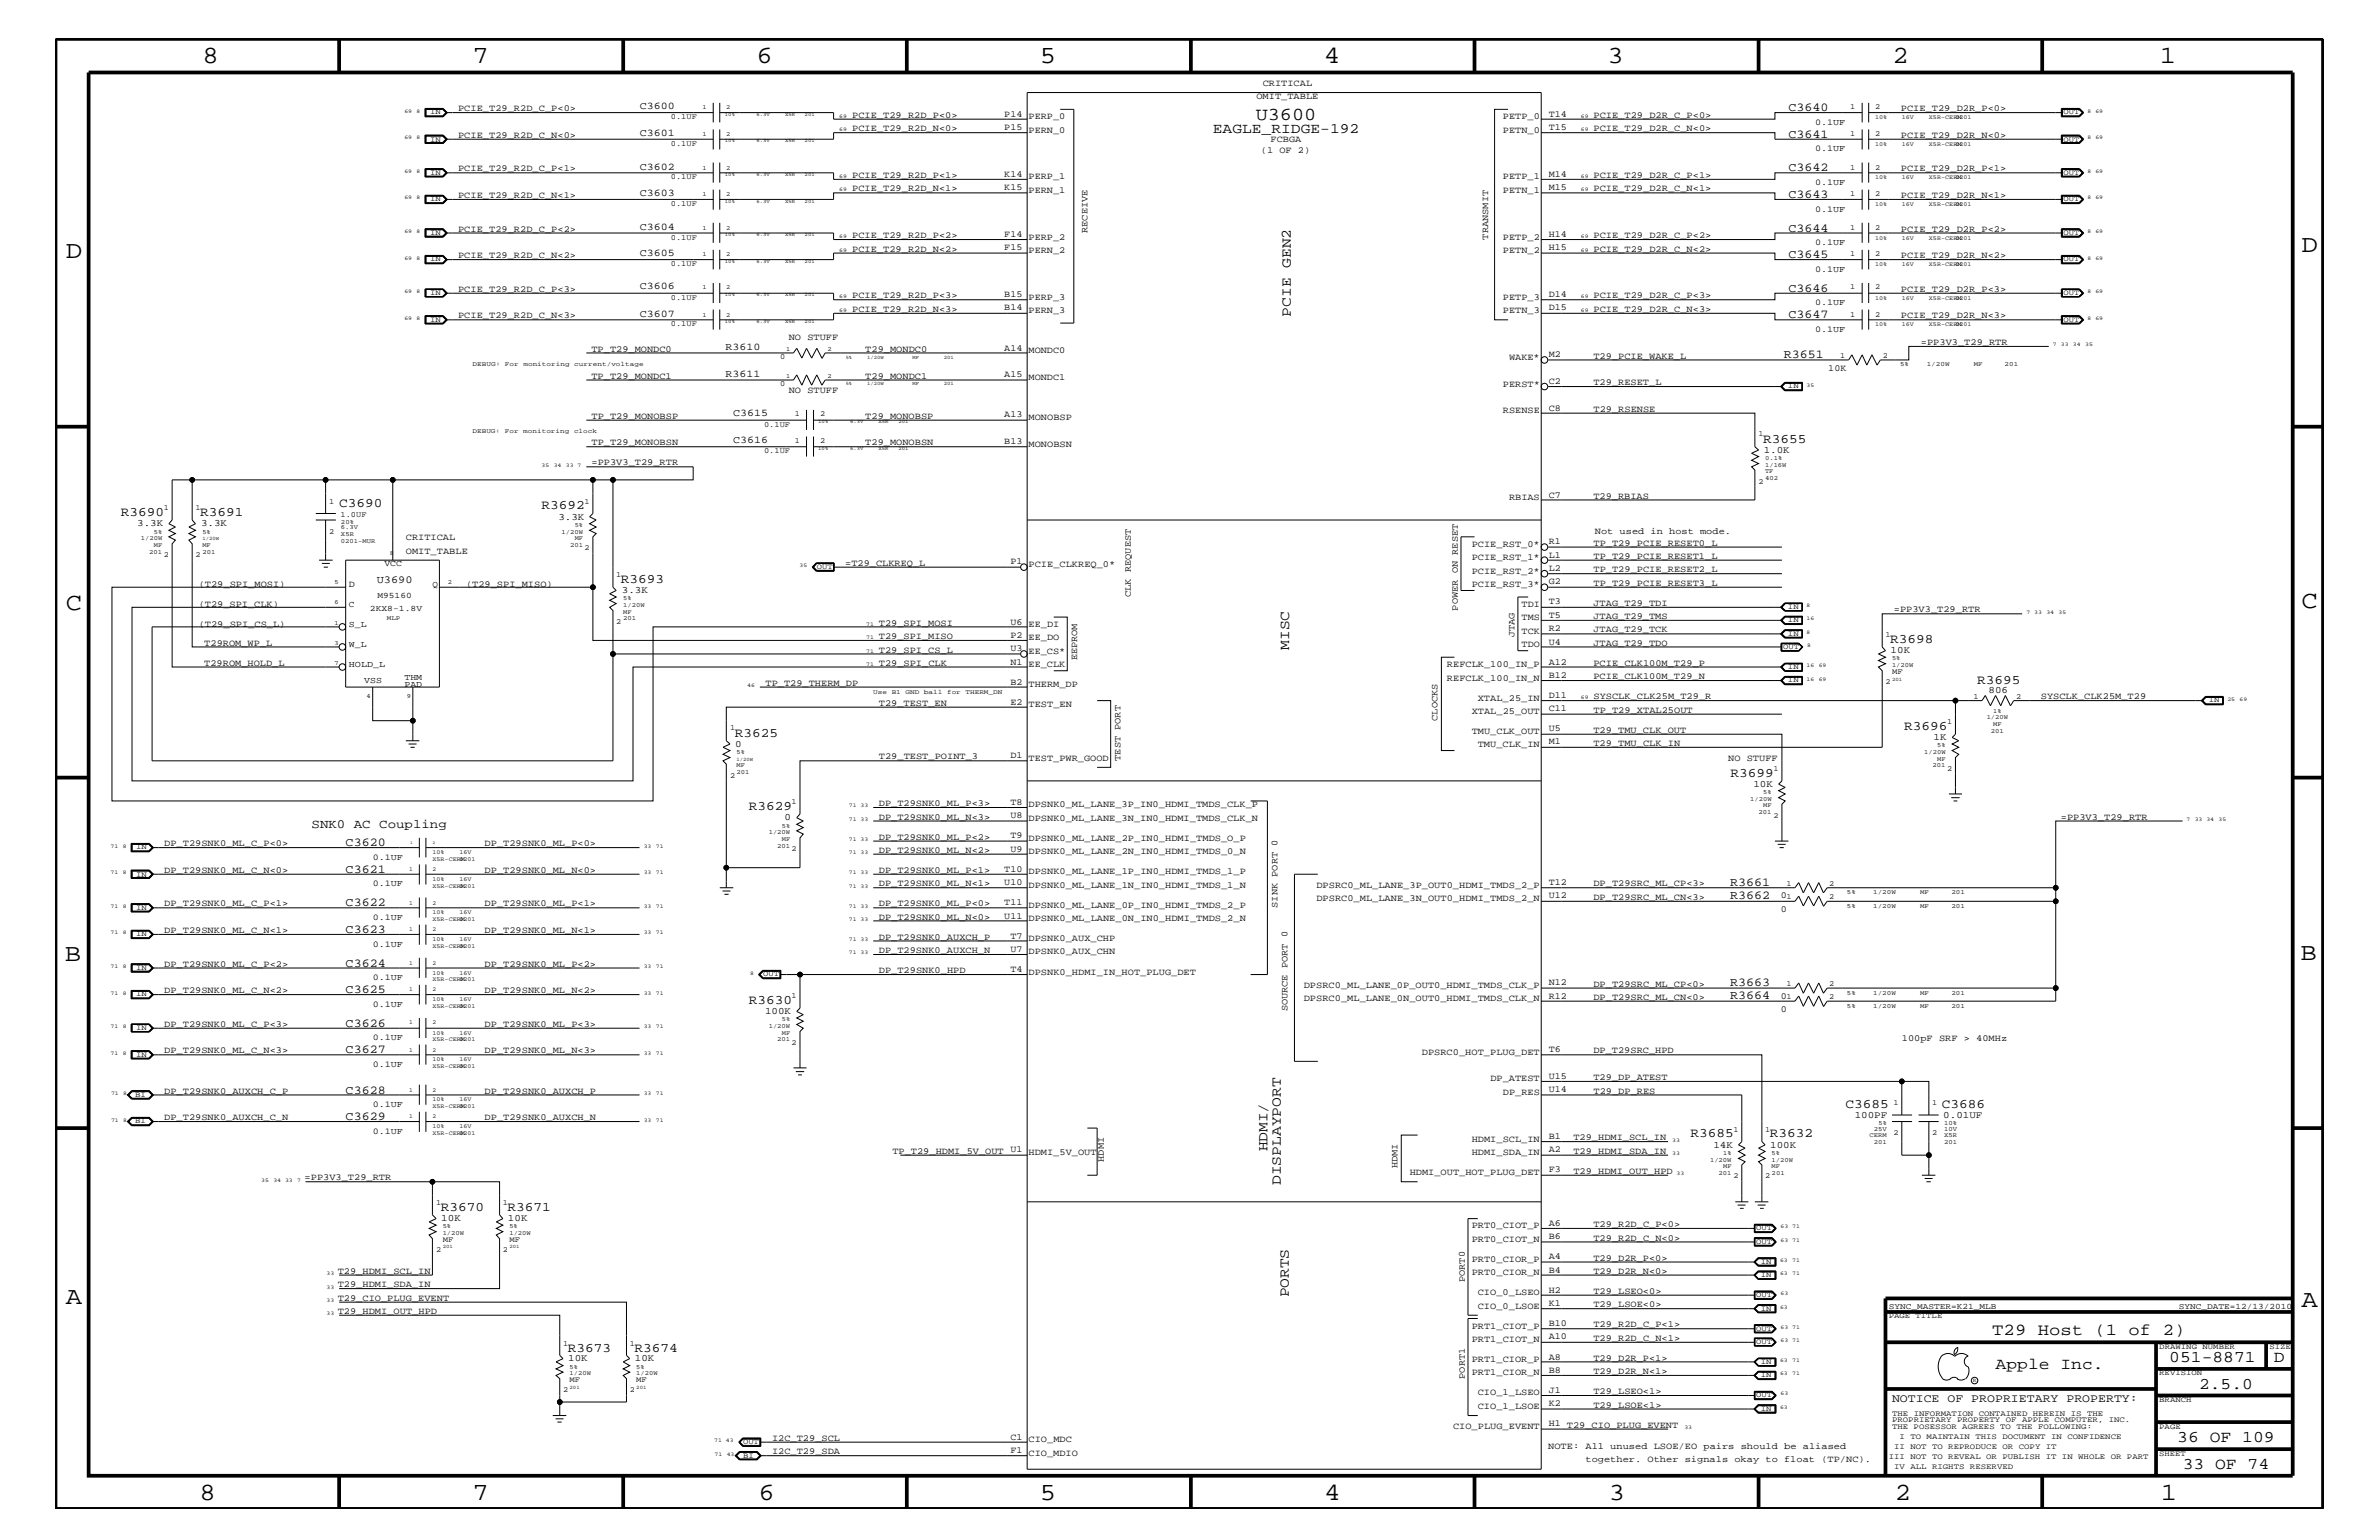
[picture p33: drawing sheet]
<svg xmlns="http://www.w3.org/2000/svg" width="432mm" height="279mm" viewBox="0 0 432 279" stroke-linecap="round" stroke-linejoin="round" font-family="sans-serif">
<defs><g id="words">
<g font-size="4.5">
<text x="36.7" y="11.5">8</text>
<text x="85.8" y="11.5">7</text>
<text x="137.3" y="11.5">6</text>
<text x="188.7" y="11.5">5</text>
<text x="240.3" y="11.5">4</text>
<text x="291.8" y="11.5">3</text>
<text x="343.5" y="11.5">2</text>
<text x="392" y="11.5">1</text>
<text x="11.9" y="46.8">D</text>
<text x="417.7" y="45.7">D</text>
<text x="11.9" y="110.6">C</text>
<text x="417.7" y="110.3">C</text>
<text x="11.8" y="174.3">B</text>
<text x="417.6" y="174.2">B</text>
<text x="11.9" y="236.7">A</text>
<text x="417.7" y="237.1">A</text>
<text x="36.2" y="272.1">8</text>
<text x="85.8" y="272.1">7</text>
<text x="137.7" y="272.1">6</text>
<text x="188.7" y="272.1">5</text>
<text x="240.4" y="272.1">4</text>
<text x="292" y="272.1">3</text>
<text x="343.9" y="272.1">2</text>
<text x="392.2" y="272.1">1</text>
</g>
<text font-size="3.3" x="227.9" y="21.8">U3600</text>
<g font-size="3">
<text x="361.6" y="242.3">T29 Host (1 of 2)</text>
<text x="362.2" y="248.4">Apple Inc.</text>
<text x="393.7" y="247.1">051-8871</text>
<text x="399.2" y="252">2.5.0</text>
<text x="412.7" y="247.1">D</text>
<text x="395.2" y="261.6">36 OF 109</text>
<text x="396.2" y="266.6">33 OF 74</text>
</g>
<g font-size="2.6">
<text x="220.1" y="24.1">EAGLE_RIDGE-192</text>
<text x="234.3" y="57.4" transform="rotate(-90 234.3 57.4)">PCIE GEN2</text>
<text x="234" y="117.9" transform="rotate(-90 234 117.9)">MISC</text>
<text x="230" y="208.9" transform="rotate(-90 230 208.9)">HDMI/</text>
<text x="232.5" y="215" transform="rotate(-90 232.5 215)">DISPLAYPORT</text>
<text x="233.9" y="235.4" transform="rotate(-90 233.9 235.4)">PORTS</text>
</g>
<g font-size="2.4">
<text x="320" y="80.3">R3655</text>
<text x="21.9" y="93.7">R3690</text>
<text x="36.3" y="93.7">R3691</text>
<text x="61.6" y="92">C3690</text>
<text x="98.3" y="92.4">R3692</text>
<text x="112.7" y="105.8">R3693</text>
<text x="343.1" y="116.7">R3698</text>
<text x="358.9" y="124.1">R3695</text>
<text x="133.3" y="133.6">R3625</text>
<text x="345.6" y="132.4">R3696</text>
<text x="314.1" y="140.9">R3699</text>
<text x="135.9" y="147">R3629</text>
<text x="135.9" y="182.1">R3630</text>
<text x="334.9" y="201">C3685</text>
<text x="352.5" y="201">C3686</text>
<text x="306.8" y="206.4">R3685</text>
<text x="321.2" y="206.4">R3632</text>
<text x="80" y="219.7">R3670</text>
<text x="92.1" y="219.7">R3671</text>
<text x="103" y="245.2">R3673</text>
<text x="115.1" y="245.2">R3674</text>
</g>
<text font-size="2.3" x="56.6" y="150.1">SNK0 AC Coupling</text>
<g font-size="2.2">
<text x="324.6" y="20.2">C3640</text>
<text x="324.6" y="25">C3641</text>
<text x="324.6" y="31.1">C3642</text>
<text x="324.6" y="35.9">C3643</text>
<text x="324.6" y="42">C3644</text>
<text x="324.6" y="46.8">C3645</text>
<text x="324.6" y="52.9">C3646</text>
<text x="324.6" y="57.8">C3647</text>
<text x="323.8" y="64.9">R3651</text>
<text x="62.7" y="153.5">C3620</text>
<text x="62.7" y="158.4">C3621</text>
<text x="314" y="160.7">R3661</text>
<text x="62.7" y="164.5">C3622</text>
<text x="314" y="163.1">R3662</text>
<text x="62.7" y="169.3">C3623</text>
<text x="62.7" y="175.4">C3624</text>
<text x="314" y="178.8">R3663</text>
<text x="62.7" y="180.2">C3625</text>
<text x="314" y="181.3">R3664</text>
<text x="62.7" y="186.3">C3626</text>
<text x="62.7" y="191.1">C3627</text>
<text x="62.7" y="198.4">C3628</text>
<text x="62.7" y="203.2">C3629</text>
</g>
<text font-size="2.1" x="343.4" y="254.4">NOTICE OF PROPRIETARY PROPERTY:</text>
<g font-size="1.9">
<text x="116.1" y="19.8">C3600</text>
<text x="116.1" y="24.7">C3601</text>
<text x="116.1" y="30.8">C3602</text>
<text x="116.1" y="35.6">C3603</text>
<text x="116.1" y="41.7">C3604</text>
<text x="116.1" y="46.5">C3605</text>
<text x="116.1" y="52.5">C3606</text>
<text x="116.1" y="57.4">C3607</text>
<text x="131.7" y="63.4">R3610</text>
<text x="131.7" y="68.4">R3611</text>
<text x="133.1" y="75.6">C3615</text>
<text x="133.1" y="80.5">C3616</text>
<text x="68.4" y="105.9">U3690</text>
</g>
<g font-size="1.8">
<text x="320.1" y="82.2">1.0K</text>
<text x="24.9" y="95.4">3.3K</text>
<text x="36.5" y="95.4">3.3K</text>
<text x="101.3" y="94.3">3.3K</text>
<text x="112.9" y="107.6">3.3K</text>
<text x="343.2" y="118.5">10K</text>
<text x="360.9" y="125.8">806</text>
<text x="133.4" y="135.5">0</text>
<text x="350.9" y="134.2">1K</text>
<text x="318.3" y="142.8">10K</text>
<text x="142.4" y="148.8">0</text>
<text x="138.9" y="184">100K</text>
<text x="336.6" y="202.9">100PF</text>
<text x="352.7" y="202.9">0.01UF</text>
<text x="311" y="208.2">14K</text>
<text x="321.3" y="208.2">100K</text>
<text x="80.1" y="221.5">10K</text>
<text x="92.2" y="221.5">10K</text>
<text x="103.1" y="247">10K</text>
<text x="115.2" y="247">10K</text>
</g>
<g font-size="1.7">
<text x="228" y="18">OMIT_TABLE</text>
<text x="229.2" y="15.6">CRITICAL</text>
<text x="83.1" y="20.2">PCIE_T29_R2D_C_P&lt;0&gt;</text>
<text x="154.7" y="21.4">PCIE_T29_R2D_P&lt;0&gt;</text>
<text x="154.7" y="23.8">PCIE_T29_R2D_N&lt;0&gt;</text>
<text x="182.3" y="21.2">P14</text>
<text x="182.3" y="23.6">P15</text>
<text x="186.7" y="21.6">PERP_0</text>
<text x="272.8" y="21.6">PETP_0</text>
<text x="281.1" y="21.2">T14</text>
<text x="281.1" y="23.6">T15</text>
<text x="289.2" y="21.4">PCIE_T29_D2R_C_P&lt;0&gt;</text>
<text x="289.2" y="23.8">PCIE_T29_D2R_C_N&lt;0&gt;</text>
<text x="345" y="20.2">PCIE_T29_D2R_P&lt;0&gt;</text>
<text x="83.1" y="25">PCIE_T29_R2D_C_N&lt;0&gt;</text>
<text x="186.7" y="24.1">PERN_0</text>
<text x="228.9" y="27.7">(1 OF 2)</text>
<text x="230.6" y="25.9">FCBGA</text>
<text x="272.8" y="24.1">PETN_0</text>
<text x="345" y="25">PCIE_T29_D2R_N&lt;0&gt;</text>
<text x="83.1" y="31.1">PCIE_T29_R2D_C_P&lt;1&gt;</text>
<text x="83.1" y="35.9">PCIE_T29_R2D_C_N&lt;1&gt;</text>
<text x="154.7" y="32.3">PCIE_T29_R2D_P&lt;1&gt;</text>
<text x="154.7" y="34.7">PCIE_T29_R2D_N&lt;1&gt;</text>
<text x="182.3" y="32">K14</text>
<text x="182.3" y="34.5">K15</text>
<text x="186.7" y="32.5">PERP_1</text>
<text x="186.7" y="35">PERN_1</text>
<text x="272.8" y="32.5">PETP_1</text>
<text x="272.8" y="35">PETN_1</text>
<text x="281.1" y="32">M14</text>
<text x="281.1" y="34.5">M15</text>
<text x="289.2" y="32.3">PCIE_T29_D2R_C_P&lt;1&gt;</text>
<text x="289.2" y="34.7">PCIE_T29_D2R_C_N&lt;1&gt;</text>
<text x="345" y="35.9">PCIE_T29_D2R_N&lt;1&gt;</text>
<text x="345" y="31.1">PCIE_T29_D2R_P&lt;1&gt;</text>
<text x="83.1" y="42">PCIE_T29_R2D_C_P&lt;2&gt;</text>
<text x="83.1" y="46.8">PCIE_T29_R2D_C_N&lt;2&gt;</text>
<text x="154.7" y="45.7">PCIE_T29_R2D_N&lt;2&gt;</text>
<text x="154.7" y="43.2">PCIE_T29_R2D_P&lt;2&gt;</text>
<text x="182.3" y="43">F14</text>
<text x="182.3" y="45.4">F15</text>
<text x="186.7" y="45.9">PERN_2</text>
<text x="186.7" y="43.5">PERP_2</text>
<text x="197.4" y="42.3" transform="rotate(-90 197.4 42.3)">RECEIVE</text>
<text x="270.1" y="43.5" transform="rotate(-90 270.1 43.5)">TRANSMIT</text>
<text x="272.8" y="45.9">PETN_2</text>
<text x="272.8" y="43.5">PETP_2</text>
<text x="281.1" y="43">H14</text>
<text x="281.1" y="45.4">H15</text>
<text x="289.2" y="45.7">PCIE_T29_D2R_C_N&lt;2&gt;</text>
<text x="289.2" y="43.2">PCIE_T29_D2R_C_P&lt;2&gt;</text>
<text x="345" y="46.8">PCIE_T29_D2R_N&lt;2&gt;</text>
<text x="345" y="42">PCIE_T29_D2R_P&lt;2&gt;</text>
<text x="83.1" y="52.9">PCIE_T29_R2D_C_P&lt;3&gt;</text>
<text x="182.3" y="53.9">B15</text>
<text x="281.1" y="53.9">D14</text>
<text x="345" y="52.9">PCIE_T29_D2R_P&lt;3&gt;</text>
<text x="83.1" y="57.8">PCIE_T29_R2D_C_N&lt;3&gt;</text>
<text x="154.7" y="54.1">PCIE_T29_R2D_P&lt;3&gt;</text>
<text x="154.7" y="56.6">PCIE_T29_R2D_N&lt;3&gt;</text>
<text x="182.3" y="56.3">B14</text>
<text x="186.7" y="54.4">PERP_3</text>
<text x="186.7" y="56.8">PERN_3</text>
<text x="272.8" y="54.4">PETP_3</text>
<text x="272.8" y="56.8">PETN_3</text>
<text x="281.1" y="56.3">D15</text>
<text x="289.2" y="54.1">PCIE_T29_D2R_C_P&lt;3&gt;</text>
<text x="289.2" y="56.6">PCIE_T29_D2R_C_N&lt;3&gt;</text>
<text x="345" y="57.8">PCIE_T29_D2R_N&lt;3&gt;</text>
<text x="107.4" y="63.9">TP_T29_MONDC0</text>
<text x="143.2" y="61.7">NO STUFF</text>
<text x="157.1" y="63.9">T29_MONDC0</text>
<text x="182.3" y="63.6">A14</text>
<text x="186.7" y="64">MONDC0</text>
<text x="273.9" y="65.3">WAKE*</text>
<text x="281.1" y="64.8">M2</text>
<text x="289.2" y="65.1">T29_PCIE_WAKE_L</text>
<text x="348.7" y="62.6">=PP3V3_T29_RTR</text>
<text x="107.4" y="68.7">TP_T29_MONDC1</text>
<text x="143.2" y="71.3">NO STUFF</text>
<text x="157.1" y="68.7">T29_MONDC1</text>
<text x="182.3" y="68.4">A15</text>
<text x="186.7" y="68.9">MONDC1</text>
<text x="272.8" y="70.1">PERST*</text>
<text x="281.1" y="69.6">C2</text>
<text x="289.2" y="69.9">T29_RESET_L</text>
<text x="331.9" y="67.3">10K</text>
<text x="107.4" y="76">TP_T29_MONOBSP</text>
<text x="157.1" y="76">T29_MONOBSP</text>
<text x="182.3" y="75.7">A13</text>
<text x="186.7" y="76.2">MONOBSP</text>
<text x="272.8" y="75">RSENSE</text>
<text x="281.1" y="74.5">C8</text>
<text x="289.2" y="74.7">T29_RSENSE</text>
<text x="107.4" y="80.8">TP_T29_MONOBSN</text>
<text x="157.1" y="80.8">T29_MONOBSN</text>
<text x="182.3" y="80.5">B13</text>
<text x="186.7" y="81.1">MONOBSN</text>
<text x="107.4" y="84.4">=PP3V3_T29_RTR</text>
<text x="273.9" y="90.7">RBIAS</text>
<text x="281.1" y="90.3">C7</text>
<text x="289.2" y="90.5">T29_RBIAS</text>
<text x="73.7" y="100.4">OMIT_TABLE</text>
<text x="73.7" y="98">CRITICAL</text>
<text x="267.1" y="101.6">PCIE_RST_1*</text>
<text x="267.1" y="99.3">PCIE_RST_0*</text>
<text x="281.1" y="101.2">L1</text>
<text x="281.1" y="98.7">R1</text>
<text x="289.2" y="101.4">TP_T29_PCIE_RESET1_L</text>
<text x="289.2" y="99">TP_T29_PCIE_RESET0_L</text>
<text x="289.5" y="96.8">Not used in host mode.</text>
<text x="36.1" y="106.5">(T29_SPI_MOSI)</text>
<text x="63.3" y="106.5">D</text>
<text x="84.6" y="106.5">(T29_SPI_MISO)</text>
<text x="153.4" y="102.6">=T29_CLKREQ_L</text>
<text x="183.4" y="102.4">P1</text>
<text x="186.7" y="102.9">PCIE_CLKREQ_0*</text>
<text x="267.1" y="104.1">PCIE_RST_2*</text>
<text x="267.1" y="106.5">PCIE_RST_3*</text>
<text x="281.1" y="106">G2</text>
<text x="281.1" y="103.6">L2</text>
<text x="289.2" y="103.8">TP_T29_PCIE_RESET2_L</text>
<text x="289.2" y="106.3">TP_T29_PCIE_RESET3_L</text>
<text x="36.1" y="113.7">(T29_SPI_CS_L)</text>
<text x="36.1" y="110.2">(T29_SPI_CLK)</text>
<text x="159.5" y="113.6">T29_SPI_MOSI</text>
<text x="183.4" y="113.3">U6</text>
<text x="186.7" y="113.7">EE_DI</text>
<text x="205.2" y="108.3" transform="rotate(-90 205.2 108.3)">CLK REQUEST</text>
<text x="264.6" y="110.8" transform="rotate(-90 264.6 110.8)">POWER ON RESET</text>
<text x="276.2" y="110.2">TDI</text>
<text x="276.2" y="112.6">TMS</text>
<text x="281.1" y="112">T5</text>
<text x="281.1" y="109.7">T3</text>
<text x="289.2" y="112.3">JTAG_T29_TMS</text>
<text x="289.2" y="109.9">JTAG_T29_TDI</text>
<text x="343.7" y="111.1">=PP3V3_T29_RTR</text>
<text x="37.1" y="117.2">T29ROM_WP_L</text>
<text x="159.5" y="115.9">T29_SPI_MISO</text>
<text x="159.5" y="118.4">T29_SPI_CS_L</text>
<text x="183.4" y="115.7">P2</text>
<text x="183.4" y="118.1">U3</text>
<text x="186.7" y="118.6">EE_CS*</text>
<text x="186.7" y="116.2">EE_DO</text>
<text x="195.5" y="119.8" transform="rotate(-90 195.5 119.8)">EEPROM</text>
<text x="274.9" y="115.6" transform="rotate(-90 274.9 115.6)">JTAG</text>
<text x="276.2" y="117.4">TDO</text>
<text x="276.2" y="115">TCK</text>
<text x="281.1" y="117">U4</text>
<text x="281.1" y="114.5">R2</text>
<text x="289.2" y="114.8">JTAG_T29_TCK</text>
<text x="289.2" y="117.2">JTAG_T29_TDO</text>
<text x="37.1" y="120.8">T29ROM_HOLD_L</text>
<text x="138.9" y="124.4">TP_T29_THERM_DP</text>
<text x="159.5" y="120.8">T29_SPI_CLK</text>
<text x="183.4" y="124.2">B2</text>
<text x="183.4" y="120.6">N1</text>
<text x="186.7" y="124.7">THERM_DP</text>
<text x="186.7" y="121">EE_CLK</text>
<text x="262.6" y="123.5">REFCLK_100_IN_N</text>
<text x="262.6" y="121">REFCLK_100_IN_P</text>
<text x="281.1" y="120.6">A12</text>
<text x="281.1" y="123">B12</text>
<text x="289.2" y="123.2">PCIE_CLK100M_T29_N</text>
<text x="289.2" y="120.8">PCIE_CLK100M_T29_P</text>
<text x="159.5" y="128">T29_TEST_EN</text>
<text x="183.4" y="127.9">E2</text>
<text x="186.7" y="128.3">TEST_EN</text>
<text x="260.9" y="130.8" transform="rotate(-90 260.9 130.8)">CLOCKS</text>
<text x="267.1" y="129.6">XTAL_25_OUT</text>
<text x="268.2" y="127.1">XTAL_25_IN</text>
<text x="281.1" y="129.1">C11</text>
<text x="281.1" y="126.6">D11</text>
<text x="289.2" y="126.9">SYSCLK_CLK25M_T29_R</text>
<text x="289.2" y="129.3">TP_T29_XTAL25OUT</text>
<text x="370.4" y="126.9">SYSCLK_CLK25M_T29</text>
<text x="159.5" y="137.8">T29_TEST_POINT_3</text>
<text x="183.4" y="137.5">D1</text>
<text x="267.1" y="133.2">TMU_CLK_OUT</text>
<text x="268.2" y="135.6">TMU_CLK_IN</text>
<text x="281.1" y="132.7">U5</text>
<text x="281.1" y="135.1">M1</text>
<text x="289.2" y="135.3">T29_TMU_CLK_IN</text>
<text x="289.2" y="133">T29_TMU_CLK_OUT</text>
<text x="186.7" y="138">TEST_PWR_GOOD</text>
<text x="203.4" y="138" transform="rotate(-90 203.4 138)">TEST PORT</text>
<text x="313.7" y="138">NO STUFF</text>
<text x="159.5" y="146.2">DP_T29SNK0_ML_P&lt;3&gt;</text>
<text x="159.5" y="148.7">DP_T29SNK0_ML_N&lt;3&gt;</text>
<text x="183.4" y="146">T8</text>
<text x="183.4" y="148.4">U8</text>
<text x="186.7" y="146.5">DPSNK0_ML_LANE_3P_IN0_HDMI_TMDS_CLK_P</text>
<text x="186.7" y="149">DPSNK0_ML_LANE_3N_IN0_HDMI_TMDS_CLK_N</text>
<text x="374.1" y="148.7">=PP3V3_T29_RTR</text>
<text x="29.8" y="153.5">DP_T29SNK0_ML_C_P&lt;0&gt;</text>
<text x="88" y="153.5">DP_T29SNK0_ML_P&lt;0&gt;</text>
<text x="159.5" y="154.7">DP_T29SNK0_ML_N&lt;2&gt;</text>
<text x="159.5" y="152.3">DP_T29SNK0_ML_P&lt;2&gt;</text>
<text x="183.4" y="152.1">T9</text>
<text x="183.4" y="154.5">U9</text>
<text x="186.7" y="152.6">DPSNK0_ML_LANE_2P_IN0_HDMI_TMDS_O_P</text>
<text x="186.7" y="155">DPSNK0_ML_LANE_2N_IN0_HDMI_TMDS_0_N</text>
<text x="29.8" y="158.4">DP_T29SNK0_ML_C_N&lt;0&gt;</text>
<text x="88" y="158.4">DP_T29SNK0_ML_N&lt;0&gt;</text>
<text x="159.5" y="160.8">DP_T29SNK0_ML_N&lt;1&gt;</text>
<text x="159.5" y="158.4">DP_T29SNK0_ML_P&lt;1&gt;</text>
<text x="182.3" y="158.2">T10</text>
<text x="182.3" y="160.6">U10</text>
<text x="186.7" y="161.1">DPSNK0_ML_LANE_1N_IN0_HDMI_TMDS_1_N</text>
<text x="186.7" y="158.6">DPSNK0_ML_LANE_1P_IN0_HDMI_TMDS_1_P</text>
<text x="238.9" y="161.1">DPSRC0_ML_LANE_3P_OUT0_HDMI_TMDS_2_P</text>
<text x="281.1" y="160.6">T12</text>
<text x="289.2" y="160.8">DP_T29SRC_ML_CP&lt;3&gt;</text>
<text x="29.8" y="164.5">DP_T29SNK0_ML_C_P&lt;1&gt;</text>
<text x="88" y="164.5">DP_T29SNK0_ML_P&lt;1&gt;</text>
<text x="159.5" y="166.9">DP_T29SNK0_ML_N&lt;0&gt;</text>
<text x="159.5" y="164.5">DP_T29SNK0_ML_P&lt;0&gt;</text>
<text x="182.3" y="164.2">T11</text>
<text x="182.3" y="166.7">U11</text>
<text x="186.7" y="167.1">DPSNK0_ML_LANE_0N_IN0_HDMI_TMDS_2_N</text>
<text x="186.7" y="164.7">DPSNK0_ML_LANE_0P_IN0_HDMI_TMDS_2_P</text>
<text x="231.9" y="164.7" transform="rotate(-90 231.9 164.7)">SINK PORT 0</text>
<text x="238.9" y="163.5">DPSRC0_ML_LANE_3N_OUT0_HDMI_TMDS_2_N</text>
<text x="281.1" y="163">U12</text>
<text x="289.2" y="163.3">DP_T29SRC_ML_CN&lt;3&gt;</text>
<text x="323.2" y="163">0</text>
<text x="323.2" y="165.4">0</text>
<text x="29.8" y="169.3">DP_T29SNK0_ML_C_N&lt;1&gt;</text>
<text x="88" y="169.3">DP_T29SNK0_ML_N&lt;1&gt;</text>
<text x="159.5" y="172.9">DP_T29SNK0_AUXCH_N</text>
<text x="159.5" y="170.5">DP_T29SNK0_AUXCH_P</text>
<text x="183.4" y="170.3">T7</text>
<text x="183.4" y="172.7">U7</text>
<text x="186.7" y="173.2">DPSNK0_AUX_CHN</text>
<text x="186.7" y="170.7">DPSNK0_AUX_CHP</text>
<text x="29.8" y="175.4">DP_T29SNK0_ML_C_P&lt;2&gt;</text>
<text x="88" y="175.4">DP_T29SNK0_ML_P&lt;2&gt;</text>
<text x="159.5" y="176.6">DP_T29SNK0_HPD</text>
<text x="183.4" y="176.3">T4</text>
<text x="186.7" y="176.8">DPSNK0_HDMI_IN_HOT_PLUG_DET</text>
<text x="236.6" y="179.3">DPSRC0_ML_LANE_0P_OUT0_HDMI_TMDS_CLK_P</text>
<text x="281.1" y="178.8">N12</text>
<text x="289.2" y="179">DP_T29SRC_ML_CP&lt;0&gt;</text>
<text x="29.8" y="180.2">DP_T29SNK0_ML_C_N&lt;2&gt;</text>
<text x="88" y="180.2">DP_T29SNK0_ML_N&lt;2&gt;</text>
<text x="233.7" y="183.5" transform="rotate(-90 233.7 183.5)">SOURCE PORT 0</text>
<text x="236.6" y="181.6">DPSRC0_ML_LANE_0N_OUT0_HDMI_TMDS_CLK_N</text>
<text x="281.1" y="181.2">R12</text>
<text x="289.2" y="181.4">DP_T29SRC_ML_CN&lt;0&gt;</text>
<text x="323.2" y="181.2">0</text>
<text x="323.2" y="183.6">0</text>
<text x="29.8" y="186.3">DP_T29SNK0_ML_C_P&lt;3&gt;</text>
<text x="29.8" y="191.1">DP_T29SNK0_ML_C_N&lt;3&gt;</text>
<text x="88" y="191.1">DP_T29SNK0_ML_N&lt;3&gt;</text>
<text x="88" y="186.3">DP_T29SNK0_ML_P&lt;3&gt;</text>
<text x="258.1" y="191.4">DPSRC0_HOT_PLUG_DET</text>
<text x="281.1" y="190.9">T6</text>
<text x="289.2" y="191.1">DP_T29SRC_HPD</text>
<text x="345.2" y="188.9">100pF SRF &gt; 40MHz</text>
<text x="270.5" y="196.2">DP_ATEST</text>
<text x="281.1" y="195.7">U15</text>
<text x="289.2" y="195.9">T29_DP_ATEST</text>
<text x="29.8" y="198.4">DP_T29SNK0_AUXCH_C_P</text>
<text x="29.8" y="203.2">DP_T29SNK0_AUXCH_C_N</text>
<text x="88" y="203.2">DP_T29SNK0_AUXCH_N</text>
<text x="88" y="198.4">DP_T29SNK0_AUXCH_P</text>
<text x="272.8" y="198.7">DP_RES</text>
<text x="281.1" y="198.1">U14</text>
<text x="289.2" y="198.4">T29_DP_RES</text>
<text x="162" y="209.3">TP_T29_HDMI_5V_OUT U1</text>
<text x="186.7" y="209.6">HDMI_5V_OUT</text>
<text x="267.1" y="209.6">HDMI_SDA_IN</text>
<text x="267.1" y="207.1">HDMI_SCL_IN</text>
<text x="281.1" y="209.1">A2</text>
<text x="281.1" y="206.6">B1</text>
<text x="285.6" y="209.3">T29_HDMI_SDA_IN</text>
<text x="285.6" y="206.9">T29_HDMI_SCL_IN</text>
<text x="55.3" y="214.2">=PP3V3_T29_RTR</text>
<text x="200.3" y="210.8" transform="rotate(-90 200.3 210.8)">HDMI</text>
<text x="253.7" y="211.9" transform="rotate(-90 253.7 211.9)">HDMI</text>
<text x="255.9" y="213.2">HDMI_OUT_HOT_PLUG_DET</text>
<text x="281.1" y="212.7">F3</text>
<text x="285.6" y="213">T29_HDMI_OUT_HPD</text>
<text x="267.1" y="222.9">PRT0_CIOT_P</text>
<text x="267.1" y="225.3">PRT0_CIOT_N</text>
<text x="281.1" y="222.4">A6</text>
<text x="281.1" y="224.8">B6</text>
<text x="289.2" y="222.6">T29_R2D_C_P&lt;0&gt;</text>
<text x="289.2" y="225.1">T29_R2D_C_N&lt;0&gt;</text>
<text x="61.3" y="233.5">T29_HDMI_SDA_IN</text>
<text x="61.3" y="231.1">T29_HDMI_SCL_IN</text>
<text x="265.9" y="232.6" transform="rotate(-90 265.9 232.6)">PORT0</text>
<text x="267.1" y="229">PRT0_CIOR_P</text>
<text x="267.1" y="231.3">PRT0_CIOR_N</text>
<text x="281.1" y="228.5">A4</text>
<text x="281.1" y="230.9">B4</text>
<text x="289.2" y="228.7">T29_D2R_P&lt;0&gt;</text>
<text x="289.2" y="231.1">T29_D2R_N&lt;0&gt;</text>
<text x="61.3" y="236">T29_CIO_PLUG_EVENT</text>
<text x="61.3" y="238.4">T29_HDMI_OUT_HPD</text>
<text x="268.2" y="235">CIO_0_LSEO</text>
<text x="268.2" y="237.4">CIO_0_LSOE</text>
<text x="281.1" y="236.9">K1</text>
<text x="281.1" y="234.6">H2</text>
<text x="289.2" y="234.7">T29_LSEO&lt;0&gt;</text>
<text x="289.2" y="237.2">T29_LSOE&lt;0&gt;</text>
<text x="267.1" y="241.1">PRT1_CIOT_P</text>
<text x="267.1" y="243.5">PRT1_CIOT_N</text>
<text x="281.1" y="240.6">B10</text>
<text x="281.1" y="243">A10</text>
<text x="289.2" y="240.8">T29_R2D_C_P&lt;1&gt;</text>
<text x="289.2" y="243.3">T29_R2D_C_N&lt;1&gt;</text>
<text x="265.9" y="250.1" transform="rotate(-90 265.9 250.1)">PORT1</text>
<text x="267.1" y="247.1">PRT1_CIOR_P</text>
<text x="267.1" y="249.5">PRT1_CIOR_N</text>
<text x="281.1" y="246.7">A8</text>
<text x="281.1" y="249">B8</text>
<text x="289.2" y="246.9">T29_D2R_P&lt;1&gt;</text>
<text x="289.2" y="249.3">T29_D2R_N&lt;1&gt;</text>
<text x="268.2" y="255.6">CIO_1_LSOE</text>
<text x="268.2" y="253.2">CIO_1_LSEO</text>
<text x="281.1" y="255.1">K2</text>
<text x="281.1" y="252.7">J1</text>
<text x="289.2" y="255.4">T29_LSOE&lt;1&gt;</text>
<text x="289.2" y="252.9">T29_LSEO&lt;1&gt;</text>
<text x="140.1" y="263.8">I2C_T29_SDA</text>
<text x="140.1" y="261.4">I2C_T29_SCL</text>
<text x="183.4" y="263.6">F1</text>
<text x="183.4" y="261.2">C1</text>
<text x="186.7" y="261.6">CIO_MDC</text>
<text x="263.7" y="259.3">CIO_PLUG_EVENT</text>
<text x="281" y="262.9">NOTE: All unused LSOE/EO pairs should be aliased</text>
<text x="281.1" y="258.8">H1 T29_CIO_PLUG_EVENT</text>
<text x="186.7" y="264.1">CIO_MDIO</text>
<text x="287.8" y="265.3">together. Other signals okay to float (TP/NC).</text>
</g>
<g font-size="1.6">
<text x="329.4" y="22.6">0.1UF</text>
<text x="329.4" y="27.5">0.1UF</text>
<text x="329.4" y="33.6">0.1UF</text>
<text x="329.4" y="38.4">0.1UF</text>
<text x="329.4" y="44.4">0.1UF</text>
<text x="329.4" y="49.3">0.1UF</text>
<text x="329.4" y="55.3">0.1UF</text>
<text x="329.4" y="60.2">0.1UF</text>
<text x="69.8" y="102.7">VCC</text>
<text x="78.5" y="106.5">Q</text>
<text x="63.3" y="113.8">S_L</text>
<text x="63.3" y="110.2">C</text>
<text x="63.3" y="117.5">W_L</text>
<text x="63.3" y="121.1">HOLD_L</text>
<text x="66.1" y="124">VSS</text>
<text x="73.4" y="123.4">THM</text>
<text x="73.4" y="124.6">PAD</text>
<text x="67.6" y="156">0.1UF</text>
<text x="67.6" y="160.8">0.1UF</text>
<text x="67.6" y="166.9">0.1UF</text>
<text x="67.6" y="171.7">0.1UF</text>
<text x="67.6" y="177.7">0.1UF</text>
<text x="67.6" y="182.7">0.1UF</text>
<text x="67.6" y="188.7">0.1UF</text>
<text x="67.6" y="193.6">0.1UF</text>
<text x="67.6" y="200.9">0.1UF</text>
<text x="67.6" y="205.7">0.1UF</text>
</g>
<g font-size="1.5">
<text x="67.1" y="110.8">2KX8-1.8V</text>
<text x="68.5" y="108.6">M95160</text>
<text x="342.8" y="237.4">SYNC_MASTER=K21_MLB</text>
<text x="395.5" y="237.4">SYNC_DATE=12/13/2010</text>
</g>
<g font-size="1.4">
<text x="78.1" y="20.8">IN</text>
<text x="121.8" y="21.6">0.1UF</text>
<text x="335.8" y="19.8">1</text>
<text x="340.4" y="19.8">2</text>
<text x="374.6" y="20.8">OUT</text>
<text x="78.1" y="25.7">IN</text>
<text x="121.8" y="26.5">0.1UF</text>
<text x="335.8" y="24.7">1</text>
<text x="340.4" y="24.7">2</text>
<text x="374.6" y="25.7">OUT</text>
<text x="78.1" y="31.7">IN</text>
<text x="121.8" y="32.5">0.1UF</text>
<text x="335.8" y="30.8">1</text>
<text x="335.8" y="35.6">1</text>
<text x="340.4" y="30.8">2</text>
<text x="340.4" y="35.6">2</text>
<text x="374.6" y="31.7">OUT</text>
<text x="78.1" y="36.5">IN</text>
<text x="121.8" y="37.4">0.1UF</text>
<text x="335.8" y="41.7">1</text>
<text x="340.4" y="41.7">2</text>
<text x="374.6" y="36.5">OUT</text>
<text x="78.1" y="42.6">IN</text>
<text x="78.1" y="47.4">IN</text>
<text x="121.8" y="43.5">0.1UF</text>
<text x="335.8" y="46.5">1</text>
<text x="340.4" y="46.5">2</text>
<text x="374.6" y="42.6">OUT</text>
<text x="374.6" y="47.4">OUT</text>
<text x="78.1" y="53.5">IN</text>
<text x="121.8" y="48.3">0.1UF</text>
<text x="335.8" y="52.5">1</text>
<text x="340.4" y="52.5">2</text>
<text x="374.6" y="53.5">OUT</text>
<text x="78.1" y="58.4">IN</text>
<text x="121.8" y="54.4">0.1UF</text>
<text x="121.8" y="59.2">0.1UF</text>
<text x="335.8" y="57.4">1</text>
<text x="340.4" y="57.4">2</text>
<text x="374.6" y="58.4">OUT</text>
<text x="141.6" y="65.1">0</text>
<text x="334" y="64.9">1</text>
<text x="341.7" y="64.9">2</text>
<text x="141.6" y="70">0</text>
<text x="324.5" y="70.5">IN</text>
<text x="138.7" y="77.4">0.1UF</text>
<text x="144.3" y="75.6">1</text>
<text x="148.8" y="75.6">2</text>
<text x="138.7" y="82.2">0.1UF</text>
<text x="144.3" y="80.5">1</text>
<text x="148.8" y="80.5">2</text>
<text x="319.2" y="79.2">1</text>
<text x="319.2" y="87.7">2</text>
<text x="29.7" y="92.6">1</text>
<text x="35.5" y="92.6">1</text>
<text x="59.8" y="91.4">1</text>
<text x="61.8" y="93.8">1.0UF</text>
<text x="106.1" y="91.4">1</text>
<text x="29.7" y="101">2</text>
<text x="35.5" y="101">2</text>
<text x="59.8" y="96.8">2</text>
<text x="106.1" y="99.9">2</text>
<text x="111.8" y="104.7">1</text>
<text x="148.3" y="103.2">OUT</text>
<text x="111.8" y="113.1">2</text>
<text x="324.5" y="110.5">IN</text>
<text x="324.5" y="112.9">IN</text>
<text x="323.7" y="117.8">OUT</text>
<text x="324.5" y="115.3">IN</text>
<text x="342.2" y="115.6">1</text>
<text x="324.5" y="123.8">IN</text>
<text x="324.5" y="121.4">IN</text>
<text x="342.2" y="124.1">2</text>
<text x="343.4" y="122.3">MF</text>
<text x="353.4" y="131.3">1</text>
<text x="358.2" y="126.8">1</text>
<text x="365.9" y="126.8">2</text>
<text x="400.9" y="127.5">IN</text>
<text x="132.5" y="132.5">1</text>
<text x="132.5" y="141.1">2</text>
<text x="321.9" y="139.8">1</text>
<text x="353.4" y="139.8">2</text>
<text x="143.7" y="145.9">1</text>
<text x="321.9" y="148.4">2</text>
<text x="24.7" y="154.1">IN</text>
<text x="143.7" y="154.4">2</text>
<text x="24.7" y="159">IN</text>
<text x="324.3" y="160.7">1</text>
<text x="332" y="160.7">2</text>
<text x="24.7" y="165">IN</text>
<text x="324.3" y="163.1">1</text>
<text x="332" y="163.1">2</text>
<text x="24.7" y="169.9">IN</text>
<text x="24.7" y="176">IN</text>
<text x="138.5" y="177.2">OUT</text>
<text x="324.3" y="178.8">1</text>
<text x="332" y="178.8">2</text>
<text x="24.7" y="180.8">IN</text>
<text x="143.7" y="181">1</text>
<text x="324.3" y="181.3">1</text>
<text x="332" y="181.3">2</text>
<text x="24.7" y="191.7">IN</text>
<text x="24.7" y="186.9">IN</text>
<text x="143.7" y="189.5">2</text>
<text x="24.6" y="203.8">BI</text>
<text x="24.6" y="199">BI</text>
<text x="343.7" y="200.4">1</text>
<text x="350.7" y="200.4">1</text>
<text x="314.6" y="205.3">1</text>
<text x="320.4" y="205.3">1</text>
<text x="343.7" y="205.9">2</text>
<text x="350.7" y="205.9">2</text>
<text x="314.6" y="213.8">2</text>
<text x="320.4" y="213.8">2</text>
<text x="79.2" y="218.6">1</text>
<text x="91.3" y="218.6">1</text>
<text x="79.2" y="227.1">2</text>
<text x="80.3" y="225.3">MF</text>
<text x="91.3" y="227.1">2</text>
<text x="92.5" y="225.3">MF</text>
<text x="318.8" y="223.2">OUT</text>
<text x="318.8" y="225.7">OUT</text>
<text x="319.6" y="229.3">IN</text>
<text x="319.6" y="231.8">IN</text>
<text x="318.8" y="235.4">OUT</text>
<text x="319.6" y="237.8">IN</text>
<text x="342.8" y="239.2">PAGE TITLE</text>
<text x="102.2" y="244.1">1</text>
<text x="114.3" y="244.1">1</text>
<text x="318.8" y="241.4">OUT</text>
<text x="318.8" y="243.9">OUT</text>
<text x="391.9" y="244.7">DRAWING NUMBER</text>
<text x="411.9" y="244.7">SIZE</text>
<text x="103.4" y="250.7">MF</text>
<text x="115.5" y="250.7">MF</text>
<text x="319.6" y="247.5">IN</text>
<text x="319.6" y="249.9">IN</text>
<text x="391.9" y="249.5">REVISION</text>
<text x="102.2" y="252.6">2</text>
<text x="114.3" y="252.6">2</text>
<text x="318.8" y="253.5">OUT</text>
<text x="319.6" y="256">IN</text>
<text x="343.4" y="256.8">THE INFORMATION CONTAINED HEREIN IS THE</text>
<text x="391.9" y="254.4">BRANCH</text>
<text x="134.9" y="262.1">OUT</text>
<text x="343.4" y="259.3">THE POSESSOR AGREES TO THE FOLLOWING:</text>
<text x="343.4" y="258">PROPRIETARY PROPERTY OF APPLE COMPUTER, INC.</text>
<text x="343.8" y="262.9">II NOT TO REPRODUCE OR COPY IT</text>
<text x="344.8" y="261.1">I TO MAINTAIN THIS DOCUMENT IN CONFIDENCE</text>
<text x="391.9" y="259.3">PAGE</text>
<text x="134.9" y="264.4">BI</text>
<text x="342.8" y="264.7">III NOT TO REVEAL OR PUBLISH IT IN WHOLE OR PART</text>
<text x="343.8" y="266.6">IV ALL RIGHTS RESERVED</text>
<text x="391.9" y="264.1">SHEET</text>
</g>
<g font-size="1.2">
<text x="127.5" y="19.8">1</text>
<text x="131.8" y="19.8">2</text>
<text x="127.5" y="24.7">1</text>
<text x="131.8" y="24.7">2</text>
<text x="127.5" y="30.8">1</text>
<text x="127.5" y="35.6">1</text>
<text x="131.8" y="30.8">2</text>
<text x="131.8" y="35.6">2</text>
<text x="127.5" y="41.7">1</text>
<text x="131.8" y="41.7">2</text>
<text x="127.5" y="46.5">1</text>
<text x="131.8" y="46.5">2</text>
<text x="127.5" y="52.5">1</text>
<text x="131.8" y="52.5">2</text>
<text x="127.5" y="57.4">1</text>
<text x="131.8" y="57.4">2</text>
<text x="142.7" y="63.7">1</text>
<text x="150.2" y="63.7">2</text>
<text x="85.8" y="66.5">DEBUG:</text>
<text x="91.6" y="66.5">For</text>
<text x="95" y="66.5">monitoring</text>
<text x="104.2" y="66.5">current/voltage</text>
<text x="142.7" y="68.5">1</text>
<text x="150.2" y="68.5">2</text>
<text x="344.9" y="66.5">5%</text>
<text x="349.7" y="66.5">1/20W</text>
<text x="358.3" y="66.5">MF</text>
<text x="363.9" y="66.5">201</text>
<text x="85.8" y="78.6">DEBUG:</text>
<text x="91.6" y="78.6">For</text>
<text x="95" y="78.6">monitoring</text>
<text x="104.2" y="78.6">clock</text>
<text x="320.4" y="83.5">0.1%</text>
<text x="320.4" y="87.1">402</text>
<text x="320.4" y="85.9">TF</text>
<text x="320.4" y="84.7">1/16W</text>
<text x="61.9" y="95">20%</text>
<text x="104.3" y="95.6">5%</text>
<text x="25.6" y="98">1/20W</text>
<text x="27.1" y="100.4">201</text>
<text x="27.9" y="99.3">MF</text>
<text x="27.9" y="96.8">5%</text>
<text x="36.7" y="100.4">201</text>
<text x="36.7" y="99.3">MF</text>
<text x="36.7" y="96.8">5%</text>
<text x="61.9" y="98.5">0201-MUR</text>
<text x="61.9" y="97.3">X5R</text>
<text x="61.9" y="96">6.3V</text>
<text x="70.8" y="100.6">8</text>
<text x="101.9" y="96.8">1/20W</text>
<text x="103.5" y="99.3">201</text>
<text x="104.3" y="98">MF</text>
<text x="60.7" y="106">5</text>
<text x="81.3" y="106">2</text>
<text x="60.7" y="113.3">1</text>
<text x="60.7" y="109.7">6</text>
<text x="70.2" y="112.5">MLP</text>
<text x="113.1" y="110.2">1/20W</text>
<text x="113.1" y="112.6">201</text>
<text x="113.1" y="111.4">MF</text>
<text x="113.1" y="108.9">5%</text>
<text x="60.7" y="117">3</text>
<text x="343.4" y="119.8">5%</text>
<text x="60.7" y="120.6">7</text>
<text x="158.5" y="125.9">Use</text>
<text x="161.8" y="125.9">B1</text>
<text x="164.4" y="125.9">GND</text>
<text x="167.7" y="125.9">ball</text>
<text x="171.9" y="125.9">for</text>
<text x="175.2" y="125.9">THERM_DN</text>
<text x="343.4" y="121">1/20W</text>
<text x="66.5" y="126.7">4</text>
<text x="73.8" y="126.7">9</text>
<text x="360.6" y="130.5">1/20W</text>
<text x="361.8" y="131.7">MF</text>
<text x="361.8" y="129.3">1%</text>
<text x="133.7" y="136.8">5%</text>
<text x="349.2" y="136.8">1/20W</text>
<text x="351.6" y="135.6">5%</text>
<text x="361.4" y="133">201</text>
<text x="133.7" y="140.4">201</text>
<text x="133.7" y="139.2">MF</text>
<text x="350.8" y="139.2">201</text>
<text x="351.6" y="138">MF</text>
<text x="317.7" y="145.3">1/20W</text>
<text x="319.2" y="147.7">201</text>
<text x="320" y="146.5">MF</text>
<text x="320" y="144">5%</text>
<text x="139.5" y="151.3">1/20W</text>
<text x="141.1" y="153.8">201</text>
<text x="141.9" y="150.1">5%</text>
<text x="141.9" y="152.6">MF</text>
<text x="335.2" y="164.7">5%</text>
<text x="335.2" y="162.2">5%</text>
<text x="340" y="162.2">1/20W</text>
<text x="340" y="164.7">1/20W</text>
<text x="348.5" y="162.2">MF</text>
<text x="348.5" y="164.7">MF</text>
<text x="354.2" y="162.2">201</text>
<text x="354.2" y="164.7">201</text>
<text x="141.9" y="185.3">5%</text>
<text x="335.2" y="182.9">5%</text>
<text x="335.2" y="180.5">5%</text>
<text x="340" y="180.5">1/20W</text>
<text x="340" y="182.9">1/20W</text>
<text x="348.5" y="180.5">MF</text>
<text x="348.5" y="182.9">MF</text>
<text x="354.2" y="180.5">201</text>
<text x="354.2" y="182.9">201</text>
<text x="139.5" y="186.5">1/20W</text>
<text x="141.1" y="188.9">201</text>
<text x="141.9" y="187.7">MF</text>
<text x="312.8" y="209.6">1%</text>
<text x="321.6" y="209.6">5%</text>
<text x="339.3" y="206.4">CERM</text>
<text x="340.1" y="207.6">201</text>
<text x="340.1" y="205.2">25V</text>
<text x="341" y="204.1">5%</text>
<text x="352.9" y="204.1">10%</text>
<text x="352.9" y="206.4">X5R</text>
<text x="352.9" y="205.2">10V</text>
<text x="352.9" y="207.6">201</text>
<text x="310.4" y="210.8">1/20W</text>
<text x="311.9" y="213.2">201</text>
<text x="312.8" y="211.9">MF</text>
<text x="321.6" y="211.9">MF</text>
<text x="321.6" y="213.2">201</text>
<text x="321.6" y="210.8">1/20W</text>
<text x="80.3" y="222.9">5%</text>
<text x="80.3" y="224.1">1/20W</text>
<text x="92.5" y="222.9">5%</text>
<text x="92.5" y="224.1">1/20W</text>
<text x="103.4" y="248.4">5%</text>
<text x="103.4" y="249.5">1/20W</text>
<text x="115.5" y="248.4">5%</text>
<text x="115.5" y="249.5">1/20W</text>
</g>
<g font-size="1.1">
<text x="340.4" y="21.6">10%</text>
<text x="345.2" y="21.6">16V</text>
<text x="350.1" y="21.6">X5R-CERM</text>
<text x="354.9" y="21.6">0201</text>
<text x="340.4" y="26.5">10%</text>
<text x="345.2" y="26.5">16V</text>
<text x="350.1" y="26.5">X5R-CERM</text>
<text x="354.9" y="26.5">0201</text>
<text x="340.4" y="32.5">10%</text>
<text x="345.2" y="32.5">16V</text>
<text x="350.1" y="32.5">X5R-CERM</text>
<text x="354.9" y="32.5">0201</text>
<text x="340.4" y="37.4">10%</text>
<text x="345.2" y="37.4">16V</text>
<text x="350.1" y="37.4">X5R-CERM</text>
<text x="354.9" y="37.4">0201</text>
<text x="340.4" y="43.5">10%</text>
<text x="345.2" y="43.5">16V</text>
<text x="350.1" y="43.5">X5R-CERM</text>
<text x="354.9" y="43.5">0201</text>
<text x="340.4" y="48.3">10%</text>
<text x="345.2" y="48.3">16V</text>
<text x="350.1" y="48.3">X5R-CERM</text>
<text x="354.9" y="48.3">0201</text>
<text x="340.4" y="54.4">10%</text>
<text x="340.4" y="59.2">10%</text>
<text x="345.2" y="54.4">16V</text>
<text x="345.2" y="59.2">16V</text>
<text x="350.1" y="54.4">X5R-CERM</text>
<text x="350.1" y="59.2">X5R-CERM</text>
<text x="354.9" y="54.4">0201</text>
<text x="354.9" y="59.2">0201</text>
<text x="78.5" y="155">10%</text>
<text x="83.4" y="155">16V</text>
<text x="74.3" y="158">1</text>
<text x="78.5" y="156.2">X5R-CERM</text>
<text x="78.5" y="158">2</text>
<text x="78.5" y="159.9">10%</text>
<text x="78.5" y="161.1">X5R-CERM</text>
<text x="83.4" y="156.2">0201</text>
<text x="83.4" y="161.1">0201</text>
<text x="83.4" y="159.9">16V</text>
<text x="74.3" y="164.1">1</text>
<text x="78.5" y="164.1">2</text>
<text x="78.5" y="165.9">10%</text>
<text x="78.5" y="167.1">X5R-CERM</text>
<text x="83.4" y="167.1">0201</text>
<text x="83.4" y="165.9">16V</text>
<text x="74.3" y="168.9">1</text>
<text x="78.5" y="168.9">2</text>
<text x="78.5" y="170.7">10%</text>
<text x="78.5" y="172">X5R-CERM</text>
<text x="83.4" y="172">0201</text>
<text x="83.4" y="170.7">16V</text>
<text x="74.3" y="175">1</text>
<text x="74.3" y="179.9">1</text>
<text x="78.5" y="175">2</text>
<text x="78.5" y="176.8">10%</text>
<text x="78.5" y="178">X5R-CERM</text>
<text x="78.5" y="179.9">2</text>
<text x="83.4" y="178">0201</text>
<text x="83.4" y="176.8">16V</text>
<text x="74.3" y="185.9">1</text>
<text x="78.5" y="181.6">10%</text>
<text x="78.5" y="182.9">X5R-CERM</text>
<text x="78.5" y="185.9">2</text>
<text x="83.4" y="182.9">0201</text>
<text x="83.4" y="181.6">16V</text>
<text x="74.3" y="190.8">1</text>
<text x="78.5" y="188.9">X5R-CERM</text>
<text x="78.5" y="187.7">10%</text>
<text x="78.5" y="190.8">2</text>
<text x="83.4" y="188.9">0201</text>
<text x="83.4" y="187.7">16V</text>
<text x="78.5" y="193.7">X5R-CERM</text>
<text x="78.5" y="192.6">10%</text>
<text x="83.4" y="193.7">0201</text>
<text x="83.4" y="192.6">16V</text>
<text x="74.3" y="198.1">1</text>
<text x="74.3" y="202.9">1</text>
<text x="78.5" y="198.1">2</text>
<text x="78.5" y="199.8">10%</text>
<text x="78.5" y="201">X5R-CERM</text>
<text x="78.5" y="202.9">2</text>
<text x="83.4" y="201">0201</text>
<text x="83.4" y="199.8">16V</text>
<text x="78.5" y="204.7">10%</text>
<text x="78.5" y="205.9">X5R-CERM</text>
<text x="83.4" y="205.9">0201</text>
<text x="83.4" y="204.7">16V</text>
</g>
<g font-size="1">
<text x="73.4" y="20.4">69</text>
<text x="75.6" y="20.4">8</text>
<text x="152.3" y="21.4">69</text>
<text x="152.3" y="23.8">69</text>
<text x="286.9" y="21.4">69</text>
<text x="286.9" y="23.8">69</text>
<text x="378.9" y="20.4">8</text>
<text x="380.3" y="20.4">69</text>
<text x="73.4" y="25.3">69</text>
<text x="75.6" y="25.3">8</text>
<text x="378.9" y="25.3">8</text>
<text x="380.3" y="25.3">69</text>
<text x="73.4" y="31.4">69</text>
<text x="75.6" y="31.4">8</text>
<text x="152.3" y="32.3">69</text>
<text x="152.3" y="34.7">69</text>
<text x="286.9" y="32.3">69</text>
<text x="286.9" y="34.7">69</text>
<text x="378.9" y="31.4">8</text>
<text x="380.3" y="31.4">69</text>
<text x="73.4" y="36.2">69</text>
<text x="75.6" y="36.2">8</text>
<text x="378.9" y="36.2">8</text>
<text x="380.3" y="36.2">69</text>
<text x="73.4" y="42.3">69</text>
<text x="73.4" y="47.1">69</text>
<text x="75.6" y="42.3">8</text>
<text x="75.6" y="47.1">8</text>
<text x="152.3" y="45.7">69</text>
<text x="152.3" y="43.2">69</text>
<text x="286.9" y="45.7">69</text>
<text x="286.9" y="43.2">69</text>
<text x="378.9" y="42.3">8</text>
<text x="378.9" y="47.1">8</text>
<text x="380.3" y="42.3">69</text>
<text x="380.3" y="47.1">69</text>
<text x="73.4" y="53.2">69</text>
<text x="75.6" y="53.2">8</text>
<text x="378.9" y="53.2">8</text>
<text x="380.3" y="53.2">69</text>
<text x="73.4" y="58">69</text>
<text x="75.6" y="58">8</text>
<text x="152.3" y="54.1">69</text>
<text x="152.3" y="56.6">69</text>
<text x="286.9" y="54.1">69</text>
<text x="286.9" y="56.6">69</text>
<text x="378.9" y="58">8</text>
<text x="380.3" y="58">69</text>
<text x="372.6" y="62.9">7</text>
<text x="374.1" y="62.9">33</text>
<text x="376.3" y="62.9">34</text>
<text x="378.5" y="62.9">35</text>
<text x="327.9" y="70.1">35</text>
<text x="98.3" y="84.7">35</text>
<text x="100.5" y="84.7">34</text>
<text x="102.7" y="84.7">33 7</text>
<text x="145.1" y="102.9">35</text>
<text x="157.2" y="113.6">71</text>
<text x="327.9" y="110.2">8</text>
<text x="327.9" y="112.6">16</text>
<text x="367.8" y="111.4">7</text>
<text x="369.2" y="111.4">33</text>
<text x="371.4" y="111.4">34</text>
<text x="373.6" y="111.4">35</text>
<text x="157.2" y="118.4">71</text>
<text x="157.2" y="115.9">71</text>
<text x="327.9" y="115">8</text>
<text x="328" y="117.4">8</text>
<text x="135.6" y="124.7">46</text>
<text x="157.2" y="120.8">71</text>
<text x="327.9" y="123.5">16</text>
<text x="327.9" y="121">16</text>
<text x="330.1" y="123.5">69</text>
<text x="330.1" y="121">69</text>
<text x="286.9" y="126.9">69</text>
<text x="404.3" y="127.1">25</text>
<text x="406.5" y="127.1">69</text>
<text x="154.1" y="146.5">71 33</text>
<text x="154.1" y="149">71 33</text>
<text x="396.8" y="149">7</text>
<text x="398.4" y="149">33 34</text>
<text x="402.7" y="149">35</text>
<text x="20.1" y="153.8">71</text>
<text x="22.3" y="153.8">8</text>
<text x="116.8" y="153.8">33</text>
<text x="119" y="153.8">71</text>
<text x="154.1" y="152.6">71 33</text>
<text x="154.1" y="155">71 33</text>
<text x="20.1" y="158.6">71</text>
<text x="22.3" y="158.6">8</text>
<text x="116.8" y="158.6">33</text>
<text x="119" y="158.6">71</text>
<text x="154.1" y="161.1">71 33</text>
<text x="154.1" y="158.6">71 33</text>
<text x="20.1" y="164.7">71</text>
<text x="22.3" y="164.7">8</text>
<text x="116.8" y="164.7">33</text>
<text x="119" y="164.7">71</text>
<text x="154.1" y="167.1">71 33</text>
<text x="154.1" y="164.7">71 33</text>
<text x="20.1" y="169.5">71</text>
<text x="22.3" y="169.5">8</text>
<text x="116.8" y="169.5">33</text>
<text x="119" y="169.5">71</text>
<text x="154.1" y="173.2">71 33</text>
<text x="154.1" y="170.7">71 33</text>
<text x="20.1" y="175.6">71</text>
<text x="22.3" y="175.6">8</text>
<text x="116.8" y="175.6">33</text>
<text x="119" y="175.6">71</text>
<text x="136.1" y="176.8">8</text>
<text x="20.1" y="180.5">71</text>
<text x="22.3" y="180.5">8</text>
<text x="116.8" y="180.5">33</text>
<text x="119" y="180.5">71</text>
<text x="20.1" y="191.4">71</text>
<text x="20.1" y="186.5">71</text>
<text x="22.3" y="191.4">8</text>
<text x="22.3" y="186.5">8</text>
<text x="116.8" y="191.4">33</text>
<text x="116.8" y="186.5">33</text>
<text x="119" y="191.4">71</text>
<text x="119" y="186.5">71</text>
<text x="20.2" y="203.5">71</text>
<text x="20.2" y="198.7">71</text>
<text x="22.4" y="203.5">8</text>
<text x="22.4" y="198.7">8</text>
<text x="116.8" y="203.5">33</text>
<text x="116.8" y="198.7">33</text>
<text x="119" y="203.5">71</text>
<text x="119" y="198.7">71</text>
<text x="303.5" y="209.6">33</text>
<text x="303.5" y="207.1">33</text>
<text x="47.4" y="214.4">35</text>
<text x="49.6" y="214.4">34 33</text>
<text x="53.9" y="214.4">7</text>
<text x="304.3" y="213.2">33</text>
<text x="323.2" y="222.9">63 71</text>
<text x="323.2" y="225.3">63 71</text>
<text x="59.3" y="231.3">33</text>
<text x="59.3" y="233.8">33</text>
<text x="323.1" y="229">63</text>
<text x="323.1" y="231.3">63</text>
<text x="325.3" y="229">71</text>
<text x="325.3" y="231.3">71</text>
<text x="59.3" y="238.6">33</text>
<text x="59.3" y="236.2">33</text>
<text x="323.1" y="237.4">63</text>
<text x="323.2" y="235">63</text>
<text x="323.2" y="241.1">63 71</text>
<text x="323.2" y="243.5">63 71</text>
<text x="323.1" y="247.1">63</text>
<text x="323.1" y="249.5">63</text>
<text x="325.3" y="247.1">71</text>
<text x="325.3" y="249.5">71</text>
<text x="358.1" y="250.7">R</text>
<text x="323.1" y="255.6">63</text>
<text x="323.2" y="253.2">63</text>
<text x="129.6" y="261.6">71 43</text>
<text x="305.7" y="259.3">33</text>
<text x="129.7" y="264.1">71</text>
<text x="131.9" y="264.1">43</text>
</g>
<g font-size=".9">
<text x="131.6" y="21">10%</text>
<text x="137.3" y="21">6.3V</text>
<text x="142.5" y="21">X5R</text>
<text x="146" y="21">201</text>
<text x="131.6" y="25.9">10%</text>
<text x="137.3" y="25.9">6.3V</text>
<text x="142.5" y="25.9">X5R</text>
<text x="146" y="25.9">201</text>
<text x="131.6" y="31.9">10%</text>
<text x="137.3" y="31.9">6.3V</text>
<text x="142.5" y="31.9">X5R</text>
<text x="146" y="31.9">201</text>
<text x="131.6" y="36.8">10%</text>
<text x="137.3" y="36.8">6.3V</text>
<text x="142.5" y="36.8">X5R</text>
<text x="146" y="36.8">201</text>
<text x="131.6" y="42.9">10%</text>
<text x="131.6" y="47.7">10%</text>
<text x="137.3" y="42.9">6.3V</text>
<text x="137.3" y="47.7">6.3V</text>
<text x="142.5" y="42.9">X5R</text>
<text x="142.5" y="47.7">X5R</text>
<text x="146" y="42.9">201</text>
<text x="146.1" y="47.7">201</text>
<text x="131.6" y="53.8">10%</text>
<text x="137.3" y="53.8">6.3V</text>
<text x="142.5" y="53.8">X5R</text>
<text x="146" y="53.8">201</text>
<text x="131.6" y="58.6">10%</text>
<text x="137.3" y="58.6">6.3V</text>
<text x="142.5" y="58.6">X5R</text>
<text x="146.1" y="58.6">201</text>
<text x="153.5" y="65.1">5%</text>
<text x="157.4" y="65.1">1/20W</text>
<text x="165.6" y="65.1">MF</text>
<text x="171.3" y="65.1">201</text>
<text x="153.5" y="69.9">5%</text>
<text x="157.4" y="69.9">1/20W</text>
<text x="165.6" y="69.9">MF</text>
<text x="171.3" y="69.9">201</text>
<text x="148.5" y="76.8">10%</text>
<text x="154.3" y="76.8">6.3V</text>
<text x="159.4" y="76.8">X5R</text>
<text x="163.1" y="76.8">201</text>
<text x="148.5" y="81.6">10%</text>
<text x="154.3" y="81.6">6.3V</text>
<text x="159.4" y="81.6">X5R</text>
<text x="163.1" y="81.6">201</text>
<text x="36.7" y="98">1/20W</text>
<text x="343.4" y="123.5">201</text>
<text x="133.7" y="138">1/20W</text>
<text x="80.3" y="226.5">201</text>
<text x="92.5" y="226.5">201</text>
<text x="103.4" y="252">201</text>
<text x="115.5" y="252">201</text>
</g>
<g font-size=".8">
<text x="74.4" y="153.2">1</text>
<text x="78.5" y="153.2">2</text>
</g>
</g></defs>
<g fill="none" stroke="#000" stroke-width=".18">
<path d="M77.1 19.7h3.3l.8 .7-.8 .8h-3.3zM77.2 19.8h3.2l.7 .6-.7 .7h-3.2zM77.3 19.8h3l.6 .6M77.3 19.8v1.3M80.3 19.8l.7 .6-.7 .7M129.5 18.7v3.5M130.6 18.7v3.5M186.4 16.8h93.3v249.8h-93.3zM192.4 19.8h2.5v38.8h-2.5M273.7 19.8h-2.4v38.2h2.4M338 18.7v3.5M339.2 18.7v3.5"/>
<path d="M374.1 19.7h3.3l.8 .7-.8 .8h-3.3zM374.3 19.8h3.1l.6 .6-.6 .6h-3.1M374.3 19.8v1.3M377.4 19.8h-3.2v1.3h3.2M377.4 19.8l.7 .6-.7 .7M377.4 19.8l.6 .6-.6 .7M77.1 24.5h3.3l.8 .8-.8 .7h-3.3zM77.1 30.6h3.3l.8 .8-.8 .7h-3.3zM77.1 35.4h3.3l.8 .8-.8 .7h-3.3zM77.2 26v-1.4h3.2l.7 .7-.7 .7M77.2 30.7h3.2l.7 .7-.7 .6h-3.2zM77.2 35.5h3.2l.7 .7-.7 .7h-3.2z"/>
<path d="M77.3 24.7h3l.7 .6-.7 .6h-3zM77.3 30.8h3l.6 .6M77.3 35.6h3l.6 .6M77.3 30.7v1.3M77.3 35.5v1.4M80.3 24.7l.6 .6M80.3 30.7l.7 .7-.7 .6M80.3 35.5l.7 .7-.7 .7M80.9 20.4l-.6 .6h-3M80.9 20.4h48.6M80.9 25.3l-.6 .6h-3M80.9 25.3h48.6"/>
<path d="M80.9 31.4l-.6 .5h-3M80.9 31.4h48.6M80.9 36.2l-.6 .6h-3M80.9 36.2h48.6M129.5 23.5v3.6M129.5 29.5v3.6M129.5 34.4v3.6M130.6 20.4h20.7v1.2h35.1M130.6 31.4h20.7v1.1h35.1M130.6 23.5v3.6M130.6 29.5v3.6M130.6 34.4v3.6"/>
<path d="M186.4 35h-35.1v1.2h-20.7M186.4 24.1h-35.1v1.2h-20.7M279.7 24.1h42.5v1.2h15.8M279.7 35h42.5v1.2h15.8M338 20.4h-15.8v1.2h-42.5M338 31.4h-15.8v1.1h-42.5M338 23.5v3.6M338 29.5v3.6M338 34.4v3.6M339.2 20.4h35.1M339.2 25.3h35.1M339.2 31.4h35.1"/>
<path d="M339.2 36.2h35.1M339.2 23.5v3.6M339.2 29.5v3.6M339.2 34.4v3.6M374.1 24.5h3.3l.8 .8-.8 .7h-3.3zM374.1 30.6h3.3l.8 .8-.8 .7h-3.3zM374.1 35.4h3.3l.8 .8-.8 .7h-3.3zM374.2 26v-1.4h3.2l.7 .7-.7 .7M374.3 24.7h3.1l.6 .6-.6 .6h-3.1zM374.3 30.7v1.3M374.3 35.5v1.4M374.3 30.8h3.1l.6 .6-.6 .5h-3.1"/>
<path d="M374.3 35.6h3.1l.6 .6-.6 .6h-3.1M377.4 30.7h-3.2v1.3h3.2M377.4 35.5h-3.2v1.4h3.2M377.4 24.7l.6 .6-.6 .6h-3.1M377.4 30.7l.7 .7-.7 .6M377.4 30.7l.6 .7-.6 .6M377.4 35.5l.7 .7-.7 .7M377.4 35.5l.6 .7-.6 .7M77.1 41.5h3.3l.8 .8-.8 .7h-3.3zM77.1 46.3h3.3l.8 .8-.8 .8h-3.3zM77.1 57.3h3.3l.8 .7-.8 .8h-3.3zM77.2 41.5v1.5h3.2l.7-.7-.7-.8"/>
<path d="M77.2 46.4h3.2l.7 .7-.7 .7h-3.2zM77.2 57.3h3.2l.7 .7-.7 .7h-3.2zM77.2 52.4v1.5M77.3 41.6h3l.7 .7-.7 .6h-3zM77.3 41.7h3l.6 .6M77.3 46.5h3l.6 .6M77.3 57.4h3l.6 .6M77.3 46.4v1.4M77.3 57.3v1.4M80.3 52.5h-3v1.3h3M80.3 46.4l.7 .7-.7 .7M80.3 52.5l.7 .7-.7 .6"/>
<path d="M80.3 52.5l.6 .7M80.3 57.3l.7 .7-.7 .7M80.4 52.4h-3.3v1.5h3.3M80.4 52.4l.8 .8-.8 .7M80.4 52.4l.7 .8-.7 .7M80.9 42.3h48.6M80.9 47.1l-.6 .6h-3M80.9 47.1h48.6M80.9 53.2h48.6M80.9 58l-.6 .6h-3M80.9 58h48.6M80.9 42.3l-.6 .6"/>
<path d="M80.9 53.2l-.6 .6M129.5 40.4v3.7M129.5 45.3v3.6M129.5 51.3v3.7M129.5 56.2v3.6M130.6 42.3h20.7v1.2h35.1M130.6 53.2h20.7v1.2h35.1M130.6 40.4v3.7M130.6 45.3v3.6M130.6 51.3v3.7M130.6 56.2v3.6M186.4 45.9h-35.1v1.2h-20.7"/>
<path d="M186.4 56.8h-35.1v1.2h-20.7M279.7 45.9h42.5v1.2h15.8M279.7 56.8h42.5v1.2h15.8M338 53.2h-15.8v1.2h-42.5M338 42.3h-15.8v1.2h-42.5M338 40.4v3.7M338 45.3v3.6M338 51.3v3.7M338 56.2v3.6M339.2 42.3h35.1M339.2 47.1h35.1M339.2 53.2h35.1"/>
<path d="M339.2 58h35.1M339.2 40.4v3.7M339.2 45.3v3.6M339.2 51.3v3.7M339.2 56.2v3.6M374.1 41.5h3.3l.8 .8-.8 .7h-3.3zM374.1 46.3h3.3l.8 .8-.8 .8h-3.3zM374.1 52.4h3.3l.8 .8-.8 .7h-3.3zM374.1 57.3h3.3l.8 .7-.8 .8h-3.3zM374.2 41.5v1.5h3.2l.7-.7-.7-.8M374.2 52.4v1.5M374.3 41.6h3.1l.6 .7-.6 .6h-3.1z"/>
<path d="M374.3 46.4v1.4M374.3 57.3v1.4M374.3 41.7h3.1l.6 .6-.6 .6M374.3 46.5h3.1l.6 .6-.6 .6h-3.1M374.3 57.4h3.1l.6 .6-.6 .6h-3.1M377.4 46.4h-3.2v1.4h3.2M377.4 57.3h-3.2v1.4h3.2M377.4 52.5h-3.1v1.3h3.1M377.4 46.4l.7 .7-.7 .7M377.4 46.4l.6 .7-.6 .7M377.4 52.4l.7 .8-.7 .7M377.4 52.5l.6 .7-.6 .6"/>
<path d="M377.4 57.3l.7 .7-.7 .7M377.4 57.3l.6 .7-.6 .7M106.4 76.2h40M106.4 68.9h37.6l.6-.9 .9 1.9 .9-1.9 .9 1.9 1-1.9 .9 1.9 .6-1h36.6M106.4 64h37.6l.6-.8 .9 1.8 .9-1.8 .9 1.8 1-1.8 .9 1.8M146.4 74.4v3.6M146.4 79.2v3.6M147.7 76.2h38.7M147.7 74.4v3.6M147.7 79.2v3.6M186.4 64h-36.6l-.6 1.1M279.7 75h38.8v6.1l.7 .5-1.3 .6 1.3 .6-1.3 .7 1.3 .6-1.3 .6 .6 .6v5.4h-38.8"/>
<path d="M281 70.1h42.4M323.2 70.1l.7-.7h3.3v1.5h-3.3zM324 69.5l-.7 .6 .7 .7M327.1 69.5h-3.1l-.6 .6 .6 .6h3.1M327.1 69.5v1.3M327.2 69.5h-3.3l-.6 .6 .6 .7h3.3M371.9 62.9h-25.4v2.4h-5.2l-.6 .9-.9-1.8-1 1.8-.8-1.8-.9 1.8-1-1.8-.6 .9h-54.5M34.9 87.1h24.2v6.1M57.3 94.3h3.7M57.3 93.2h3.7M59.1 87.1h12.2v14.5M59.1 94.3v7.3"/>
<path d="M71.3 87.1h36.3M106.4 84.7h19.4v2.4h-14.5M106.4 81.1h40M107.6 87.1v6.1l-.6 .6 1.2 .5-1.2 .7 1.2 .6-1.2 .6 1.2 .6-.6 .6v18.8h78.8M107.6 87.1h3.7v19.4l.5 .6-1.1 .6 1.1 .6-1.1 .6 1.1 .6-1.1 .7 .6 .6v7.8h73.9M147.7 81.1h38.7M186.4 94.3h93.3M267.6 97.4h-2.4v9.7h2.4M281 99.3h42.4M57.9 101.6h2.5M58.4 102.2h1.5M58.8 102.9h.7"/>
<path d="M61.6 117.4h-26.7v-18.7l-.6-.7 1.2-.6-1.2-.6 1.2-.6-1.2-.6 1.2-.6-.6-.7v-7.2h-3.7v7.2l-.6 .7 1.2 .6-1.2 .6 1.2 .6-1.2 .6 1.2 .6-.6 .7v22.3h30.4M61.6 113.7h-34v24.3h83.7v-19.4M62.7 110.2h-38.7v31.5h90.9v-20.7h71.5M62.7 106.5h-42.4v38.8h98.2v-31.6h67.9M62.7 101.6h17.1v23.1h-17.1zM79.8 106.5h27.8M147.4 102.9l.8-.8h3.2v1.6h-3.2zM148.2 102.2h3.1v1.3h-3.1l-.6-.6zM148.2 102.1l-.7 .8 .7 .7h3.2M148.3 102.2l-.6 .7 .6 .6M151.3 102.9h33.9M191.3 112h2.4v9.7h-2.4"/>
<path d="M264 119.2h-2.4v17h2.4M277.4 108.3h-1.9v9.8h1.9M279.7 110.2h43.7M279.7 117.4h43.7M279.7 115h43.7M279.7 112.6h43.7M281 101.6h42.4M281 106.5h42.4M281 104.1h42.4M323.2 112.6l.7-.8h3.3v1.5h-3.3zM323.2 115l.7-.8h3.3v1.6h-3.3zM323.3 118.1h3.2"/>
<path d="M323.3 116.7v1.4M323.3 116.8h3.2M323.4 116.8v1.3M323.9 109.4h3.3v1.5h-3.3M323.9 109.4l-.7 .8 .7 .7M323.9 109.4l-.6 .8 .6 .7M324 109.5l-.6 .7 .6 .6M324 109.5h3.1v1.3h-3.1M324 109.5l-.7 .7 .7 .6M324 114.3l-.7 .7 .7 .7M324 111.9l-.7 .7 .7 .6M326.5 116.7h-3.2v1.4h3.2"/>
<path d="M326.5 116.7l.7 .7-.7 .7M326.5 116.7l.7 .7M326.5 116.8l.7 .6M326.5 116.8l.6 .6-.6 .7M327.1 114.4h-3.1l-.6 .6 .6 .6h3.1M327.1 112h-3.1l-.6 .6 .6 .5h3.1M327.1 111.9v1.3M327.1 114.3v1.4M327.2 117.4l-.7 .7M327.2 114.3h-3.3l-.6 .7 .6 .7h3.3M327.2 111.9h-3.3l-.6 .7 .6 .6h3.3M367 111.4h-25.4v6l.6 .7-1.2 .5 1.2 .6-1.2 .6 1.2 .6-1.2 .6 .6 .7v13.9h-61.9"/>
<path d="M67.6 124.7v6.1h7.3M73.7 134.4h2.4M74.2 135h1.4M74.5 135.6h.8M74.9 124.7v9.7M137.9 124.7h48.5M186.4 128.3h-54.6v6.1l.7 .6-1.3 .6 1.3 .6-1.3 .6 1.3 .6-1.3 .6 .6 .6v22.5M186.4 138h-41.2v9.7l-.6 .7 1.2 .6-1.2 .5 1.2 .6-1.2 .6 1.2 .6-.6 .7v5.4h-13.4M199.1 127.1h2.5v12.1h-2.5M279.7 133.2h43.7v8.5l-.6 .6 1.2 .6-1.2 .6 1.2 .5-1.2 .7 1.2 .6-.6 .6v6.7M279.7 121h43.7M279.7 127.1h80l.6-.9 1 1.8 .9-1.8 .9 1.8 .9-1.8 .9 1.8 .6-.9h34.3"/>
<path d="M279.7 123.5h43.7M279.7 129.6h43.7M323.2 123.5l.7-.8h3.3v1.5h-3.3zM323.9 120.3h3.3v1.5h-3.3M323.9 120.3l-.7 .7 .7 .8M323.9 120.3l-.6 .7 .6 .8M324 120.4l-.6 .6 .6 .7M324 120.4h3.1v1.3h-3.1M324 122.8l-.7 .7 .7 .6M324 120.4l-.7 .6 .7 .7M327.1 122.9h-3.1l-.6 .6 .6 .6h3.1M327.1 122.8v1.3"/>
<path d="M327.2 122.8h-3.3l-.6 .7 .6 .6h3.3M354.9 127.1v6.1l-.6 .6 1.2 .6-1.2 .6 1.2 .6-1.2 .6 1.2 .6-.6 .6v6.6M399.5 127.1l.8-.7h3.2v1.5h-3.2zM400.4 126.4l-.7 .7 .7 .7M403.4 126.5h-3l-.6 .6 .6 .6h3M403.4 126.4v1.4M403.5 126.4h-3.2l-.7 .7 .7 .7h3.2M23.8 153h3.3l.8 .8-.8 .7h-3.3zM23.8 157.8h3.3l.8 .8-.8 .8h-3.3zM23.9 153.1h3.2l.7 .7-.7 .7h-3.2zM23.9 159.4v-1.5h3.2l.7 .7-.7 .8M24 153.1v1.4"/>
<path d="M24 158h3l.7 .6-.7 .7h-3zM24 153.2h3l.6 .6M27 158l.6 .6M27 153.1l.7 .7-.7 .7M27.6 158.6l-.6 .6h-3M27.6 153.8l-.6 .6h-3M27.6 158.6h48.5M27.6 153.8h48.5M76.1 152v3.6M76.1 156.8v3.7M77.3 158.6h38.8M77.3 153.8h38.8"/>
<path d="M77.3 152v3.6M77.3 156.8v3.7M158.5 158.6h27.9M158.5 152.6h27.9M158.5 149h27.9M158.5 155h27.9M158.5 146.5h27.9M186.4 141.7h93.3M227 145.3h3v31.5h-3M239.2 158.6h-4.2v34h4.2M322.2 152.6h2.4M322.7 153.2h1.4"/>
<path d="M323 153.8h.8M353.7 144h2.4M354.2 144.7h1.5M354.6 145.3h.7M396.2 149h-23.1v12.1M23.8 163.9h3.3l.8 .8-.8 .8h-3.3zM23.8 168.8h3.3l.8 .7-.8 .8h-3.3zM23.8 174.9h3.3l.8 .7-.8 .8h-3.3zM23.8 179.7h3.3l.8 .8-.8 .7h-3.3zM23.9 164h3.2l.7 .7-.7 .7h-3.2zM23.9 168.9h3.2l.7 .6-.7 .7h-3.2zM23.9 174.9v1.4h3.2l.7-.7-.7-.7"/>
<path d="M23.9 179.8h3.2l.7 .7-.7 .6h-3.2zM24 174.9h3l.7 .7-.7 .6h-3zM24 164v1.4M24 168.9v1.3M24 179.8v1.3M24 179.9h3l.6 .6M24 175h3l.6 .6M24 168.9h3l.6 .6M24 164.1h3l.6 .6M27 179.8l.7 .7-.7 .6M27 168.9l.7 .6-.7 .7M27 164l.7 .7-.7 .7"/>
<path d="M27.6 175.6l-.6 .6M27.6 169.5l-.6 .6h-3M27.6 164.7l-.6 .6h-3M27.6 175.6h48.5M27.6 169.5h48.5M27.6 164.7h48.5M76.1 162.8v3.7M76.1 167.8v3.6M76.1 173.8v3.6M76.1 178.7v3.5M77.3 175.6h38.8M77.3 169.5h38.8"/>
<path d="M77.3 164.7h38.8M77.3 162.8v3.7M77.3 167.8v3.6M77.3 173.8v3.6M77.3 178.7v3.5M130.6 161.1h2.5M131.1 161.7h1.5M131.5 162.2h.7M138.4 176.1h3.3v1.5h-3.3l-.7-.8zM138.5 176.2h3.1v1.2h-3.1l-.6-.6zM138.5 176.1h3.1v1.4h-3.1M138.5 176.1l-.7 .7 .7 .7"/>
<path d="M141.6 176.8h3.6M158.5 161.1h27.9M158.5 164.7h27.9M158.5 173.2h27.9M158.5 170.7h27.9M158.5 167.1h27.9M186.4 176.8h-41.2v6.1l-.6 .6 1.2 .6-1.2 .6 1.2 .6-1.2 .6 1.2 .6-.6 .6v6.6M279.7 179.3h46.1l.7-1 .8 1.9 1-1.9 .9 1.9 .9-1.9 .9 1.9 .6-.9h41.5v2.3h-41.5l-.6 1.1M279.7 161.1h46.1l.7-1 .8 1.9 1-1.9 .9 1.9 .9-1.9 .9 1.9 .6-.9h41.5v2.4M279.7 163.5h46.1l.7-.9 .8 1.8 1-1.8 .9 1.8 .9-1.8 .9 1.8M331 164.5l.6-1h41.5v15.8M23.1 198.7l.8-.8h3.2l.8 .8-.8 .7h-3.2z"/>
<path d="M23.2 198.7l.8-.8h3.1l.7 .8-.7 .6h-3.1zM23.3 198.7l.7-.7h3l.7 .7-.7 .6h-3zM23.8 190.6h3.3l.8 .8-.8 .7h-3.3zM23.9 190.7h3.2l.7 .7-.7 .7h-3.2zM23.9 185.8v1.4M24 190.7v1.4M24 190.8h3l.6 .6M27 185.9h-3v1.2h3M27 190.7l.7 .7-.7 .7M27 185.9l.7 .6-.7 .6M27 185.9l.6 .6M27.1 185.8h-3.3v1.4h3.3"/>
<path d="M27.1 185.8l.8 .7-.8 .7M27.1 185.8l.7 .7-.7 .7M27.6 198.7l-.6 .5h-3l-.6-.5 .6-.6h3l.6 .6h48.5M27.6 191.4l-.6 .6h-3M27.6 186.5l-.6 .6M27.6 180.5l-.6 .5h-3M27.6 191.4h48.5M27.6 186.5h48.5M27.6 180.5h48.5M76.1 184.7v3.6M76.1 189.5v3.7M76.1 196.8v3.6"/>
<path d="M77.3 191.4h38.8M77.3 186.5h38.8M77.3 180.5h38.8M77.3 198.7h38.8M77.3 184.7v3.6M77.3 189.5v3.7M77.3 196.8v3.6M144 193.7h2.4M144.4 194.4h1.6M144.9 195h.6M279.7 191.4h40.1v15.7l.6 .6-1.2 .6 1.2 .6-1.2 .7 1.2 .6-1.2 .6 .6 .6v6.6M279.7 198.7h36.4v8.4l-.5 .6 1.1 .6-1.1 .6 1.1 .7-1.1 .6 1.1 .6-.6 .6v6.6"/>
<path d="M279.7 196.2h65.5v6.1M279.7 181.6h46.1l.7-.9 .8 1.9 1-1.9 .9 1.9 .9-1.9 .9 1.9M345.2 196.2h4.9v6.1M23.9 202.7h3.2l.8 .8-.8 .7h-3.2l-.8-.7zM24 202.8h3l.7 .7-.7 .7h-3M24 202.8h3.1l.7 .7-.7 .7h-3.1M24 202.8l-.8 .7 .8 .7M24 202.8l-.7 .7 .7 .7M27.6 203.5l-.6 .6h-3l-.6-.6 .6-.6h3l.6 .6h48.5M55.5 214.4h23M76.1 201.7v3.6M77.3 203.5h38.8"/>
<path d="M77.3 201.7v3.6M163.4 209.6h23M186.4 218h93.3M197.4 204.7h1.7v8.5h-1.7M257.3 205.9h-3v8.5h3M279.7 213.2h23.1M279.7 207.1h23.1M279.7 209.6h23.1M315 218h2.3M315.4 218.6h1.4M315.8 219.2h.7M318.5 218h2.5"/>
<path d="M319 218.6h1.5M319.4 219.2h.7M343.4 203.5h3.6M343.4 202.3h3.6M345.2 203.5v6.1h4.9M348.2 203.5h3.7M348.2 202.3h3.7M348.8 213.2h2.5M349.3 213.8h1.5M349.7 214.4h.7M350.1 203.5v9.7M61.6 231.3h16.9v-6.6l-.6-.6 1.3-.6-1.3-.6 1.3-.6-1.3-.6 1.3-.6-.7-.7v-6h12.2v6l.6 .7-1.2 .6 1.2 .6-1.2 .6 1.2 .6-1.2 .6 .6 .6v9.1h-29.1"/>
<path d="M61.6 238.6h40v7.3l.6 .6-1.3 .6 1.3 .7-1.3 .6 1.3 .5-1.3 .6 .7 .6v6.7M61.6 236.2h52.1v9.7l.6 .6-1.2 .6 1.2 .7-1.2 .6 1.2 .5-1.2 .6 .6 .6v4.3h-12.1M268.2 221.1h-1.8v17.5h1.8M268.2 239.2h-1.8v17.6h1.8M279.7 222.9h38.8M279.7 225.3h38.8M279.7 229h38.8M279.7 231.3h38.8M279.7 235h38.8M279.7 237.4h38.8M318.4 222.1h3.2l.8 .8-.8 .7h-3.2zM318.4 224.6h3.2l.8 .7-.8 .8h-3.2z"/>
<path d="M318.4 234.2h3.2l.8 .8-.8 .7h-3.2zM318.4 223.5h3.2M318.4 222.2h3.2M318.4 226h3.2M318.4 234.3h3.2l.7 .7-.7 .7M318.5 237.4l.7-.6h3v1.2h-3zM318.5 222.3h3.1l.6 .6-.6 .6h-3.1M318.5 222.2v1.3M318.5 226v-1.4h3.1l.6 .7-.6 .7M318.5 234.4h3.1l.6 .6-.6 .7h-3.1zM318.5 224.7h3.1l.6 .6-.6 .6h-3.1M318.5 237.4l.6 .7"/>
<path d="M319.1 228.3h3.1v1.3h-3.1l-.6-.6zM319.1 228.2h3.2v1.5h-3.2l-.8-.7zM319.1 230.6h3.2v1.5h-3.2l-.8-.8zM319.1 236.7h3.2v1.5h-3.2l-.8-.8zM319.1 228.2l-.7 .8 .7 .6h3.2M319.1 230.7h3.1v1.3h-3.1l-.6-.7zM319.1 236.8l-.7 .6 .7 .7M319.1 238.1h3.2M319.1 236.8h3.2M319.1 236.8l-.6 .6M319.2 229.6l-.7-.6 .7-.6h3v1.2M319.2 230.7l-.7 .6 .7 .7"/>
<path d="M321.6 234.4l.6 .6-.6 .6h-3.1M321.6 222.2l.7 .7-.7 .6M321.6 222.2l.6 .7-.6 .6M321.6 224.6l.7 .7-.7 .7M322.2 230.7v1.3M322.2 236.8v1.3M322.3 230.7h-3.2l-.7 .6 .7 .8M100.3 256.8h2.5M100.8 257.4h1.5M101.2 258h.7M279.7 241.1h38.8M279.7 243.5h38.8"/>
<path d="M279.7 247.1h38.8M279.7 249.5h38.8M279.7 253.2h38.8M279.7 255.6h38.8M279.7 259.3h23.1M318.4 240.3h3.2l.8 .8-.8 .7h-3.2zM318.4 252.4h3.2l.8 .8-.8 .7h-3.2zM318.4 241.8h3.2M318.4 240.4h3.2M318.4 253.9h3.2M318.4 252.5h3.2M318.5 249.5l.7-.6h3v1.2h-3z"/>
<path d="M318.5 240.4v1.4M318.5 242.9h3.1l.6 .6-.6 .6h-3.1zM318.5 252.5v1.4M318.5 240.5h3.1l.6 .6-.6 .6h-3.1M318.5 249.5l.6 .7M318.5 252.6h3.1l.6 .6-.6 .6h-3.1M319.1 246.4h3.2v1.4h-3.2M319.1 248.8h3.2v1.5h-3.2l-.8-.8zM319.1 254.9h3.2v1.5h-3.2l-.8-.8zM319.1 246.5h3.1v1.3h-3.1l-.6-.7zM319.1 255h3.1v1.2h-3.1l-.6-.6zM319.1 246.4l-.8 .7 .8 .7"/>
<path d="M319.1 246.4l-.7 .7 .7 .7M319.1 248.9l-.7 .6 .7 .7M319.1 250.2h3.2M319.1 248.9h3.2M319.1 248.9l-.6 .6M319.1 254.9l-.7 .7 .7 .7h3.2M319.2 246.5l-.7 .6 .7 .7M319.2 256.2l-.7-.6 .7-.6h3v1.2M321.6 242.9l.6 .6-.6 .6M321.6 242.8h-3.2v1.4h3.2M321.6 240.4l.7 .7-.7 .7M321.6 240.4l.6 .7-.6 .7"/>
<path d="M321.6 242.8l.8 .7-.8 .7M321.6 242.8l.7 .7-.7 .7M321.6 252.5l.7 .7-.7 .7M321.6 252.5l.6 .7-.6 .7M322.2 246.5v1.3M322.2 248.9v1.3M352.3 246.1a1.69 1.69 0 0 1 2.5 0 1.72 1.72 0 0 1 2.4 0M352.4 246a3.2 3.2 0 0 0 .4 4.3l.8 .1 .4-.2M354 250.2l.7-.3 .7 .3M355.2 250.2l.7 .2 .7-.2M355.3 244.4v.3a1.18 1.18 0 0 1-.6 1.1M355.4 244.4a.99 .99 0 0 0-.6 1.4"/>
<path d="M357.2 246a1.04 1.04 0 0 0-.7 1 1.04 1.04 0 0 0 .7 1M357.3 248l.1 .7a2.11 2.11 0 0 1-.6 1.5M133.4 264.1l.8-.8h3.2l.8 .8-.8 .8h-3.2zM134.1 261.6l.8-.6h3.1v1.4M134.1 261.6l.8 .8M134.3 263.4h3l.7 .7-.7 .7h-3M134.3 263.4h3l.8 .7-.8 .7h-3M134.3 263.4l-.8 .7 .8 .7M134.3 263.4l-.7 .7 .7 .7M134.8 260.9h3.3v1.5h-3.3l-.7-.8zM134.9 261.1l-.6 .5 .6 .6h3v-1.1M134.9 261.1l-.7 .5 .7 .7h3.1"/>
<path d="M134.9 261.1h3.1M137.9 264.1l-.6 .6h-3l-.6-.6 .6-.6h3l.6 .6h48.5M137.9 261.6h48.5"/>
<circle cx="280.3" cy="65.3" r=".59"/>
<circle cx="280.3" cy="70.1" r=".59"/>
<circle cx="34.9" cy="87.1" r=".42"/>
<circle cx="59.1" cy="87.1" r=".42"/>
<circle cx="71.3" cy="87.1" r=".42"/>
<circle cx="107.6" cy="87.1" r=".42"/>
<circle cx="111.3" cy="87.1" r=".42"/>
<circle cx="280.3" cy="99.3" r=".59"/>
<circle cx="62.1" cy="117.4" r=".59"/>
<circle cx="62.1" cy="113.7" r=".59"/>
<circle cx="107.6" cy="106.5" r=".42"/>
<circle cx="111.3" cy="118.6" r=".42"/>
<circle cx="185.8" cy="118.6" r=".59"/>
<circle cx="185.8" cy="102.9" r=".59"/>
<circle cx="280.3" cy="101.6" r=".59"/>
<circle cx="280.3" cy="104.1" r=".59"/>
<circle cx="280.3" cy="106.5" r=".59"/>
<circle cx="62.1" cy="121" r=".59"/>
<circle cx="74.9" cy="130.8" r=".42"/>
<circle cx="354.9" cy="127.1" r=".42"/>
<circle cx="131.8" cy="157.4" r=".42"/>
<circle cx="145.2" cy="176.8" r=".42"/>
<circle cx="373.1" cy="179.3" r=".42"/>
<circle cx="373.1" cy="163.5" r=".42"/>
<circle cx="373.1" cy="161.1" r=".42"/>
<circle cx="345.2" cy="196.2" r=".42"/>
<circle cx="78.5" cy="214.4" r=".42"/>
<circle cx="350.1" cy="209.6" r=".42"/>
<circle cx="101.6" cy="254.4" r=".42"/>
<circle cx="358.4" cy="250.5" r=".59"/>
</g>
<g fill="none" stroke="#000" stroke-width=".68" stroke-linecap="butt">
<path d="M10.1 7.1h411.5v266.7h-411.5zM16.1 13.2h400v254.5h-400zM61.6 7.1v6.1M113.1 7.1v6.1M164.6 7.1v6.1M216.2 7.1v6.1M267.6 7.1v6.1M319.2 7.1v6.1M370.7 7.1v6.1M10.1 77.4h6M416.1 77.4h5.5M10.1 141.1h6"/>
<path d="M416.1 141.1h5.5M10.1 204.7h6M416.1 204.7h5.5M342.2 238h73.9M416.1 235.6h-73.9v32.1M342.2 243.5h73.9M342.2 252h49.1M391.3 243.5v24.2M391.3 258h24.8M391.3 253.2h24.8M391.3 248.4h24.8M411.3 243.5v4.9"/>
<path d="M61.6 267.7v6.1M113.1 267.7v6.1M164.6 267.7v6.1M216.2 268v5.8M267.6 267.7v6.1M319.2 267.7v6.1M370.7 267.7v6.1M391.3 262.9h24.8"/>
</g>
<g fill="#000">
<circle cx="34.9" cy="87.1" r=".42"/>
<circle cx="59.1" cy="87.1" r=".42"/>
<circle cx="71.3" cy="87.1" r=".42"/>
<circle cx="107.6" cy="87.1" r=".42"/>
<circle cx="111.3" cy="87.1" r=".42"/>
<circle cx="107.6" cy="106.5" r=".42"/>
<circle cx="111.3" cy="118.6" r=".42"/>
<circle cx="74.9" cy="130.8" r=".42"/>
<circle cx="354.9" cy="127.1" r=".42"/>
<circle cx="131.8" cy="157.4" r=".42"/>
<circle cx="145.2" cy="176.8" r=".42"/>
<circle cx="373.1" cy="179.3" r=".42"/>
<circle cx="373.1" cy="163.5" r=".42"/>
<circle cx="373.1" cy="161.1" r=".42"/>
<circle cx="345.2" cy="196.2" r=".42"/>
<circle cx="78.5" cy="214.4" r=".42"/>
<circle cx="350.1" cy="209.6" r=".42"/>
<circle cx="101.6" cy="254.4" r=".42"/>
</g>
<use href="#words"/>
</svg>
